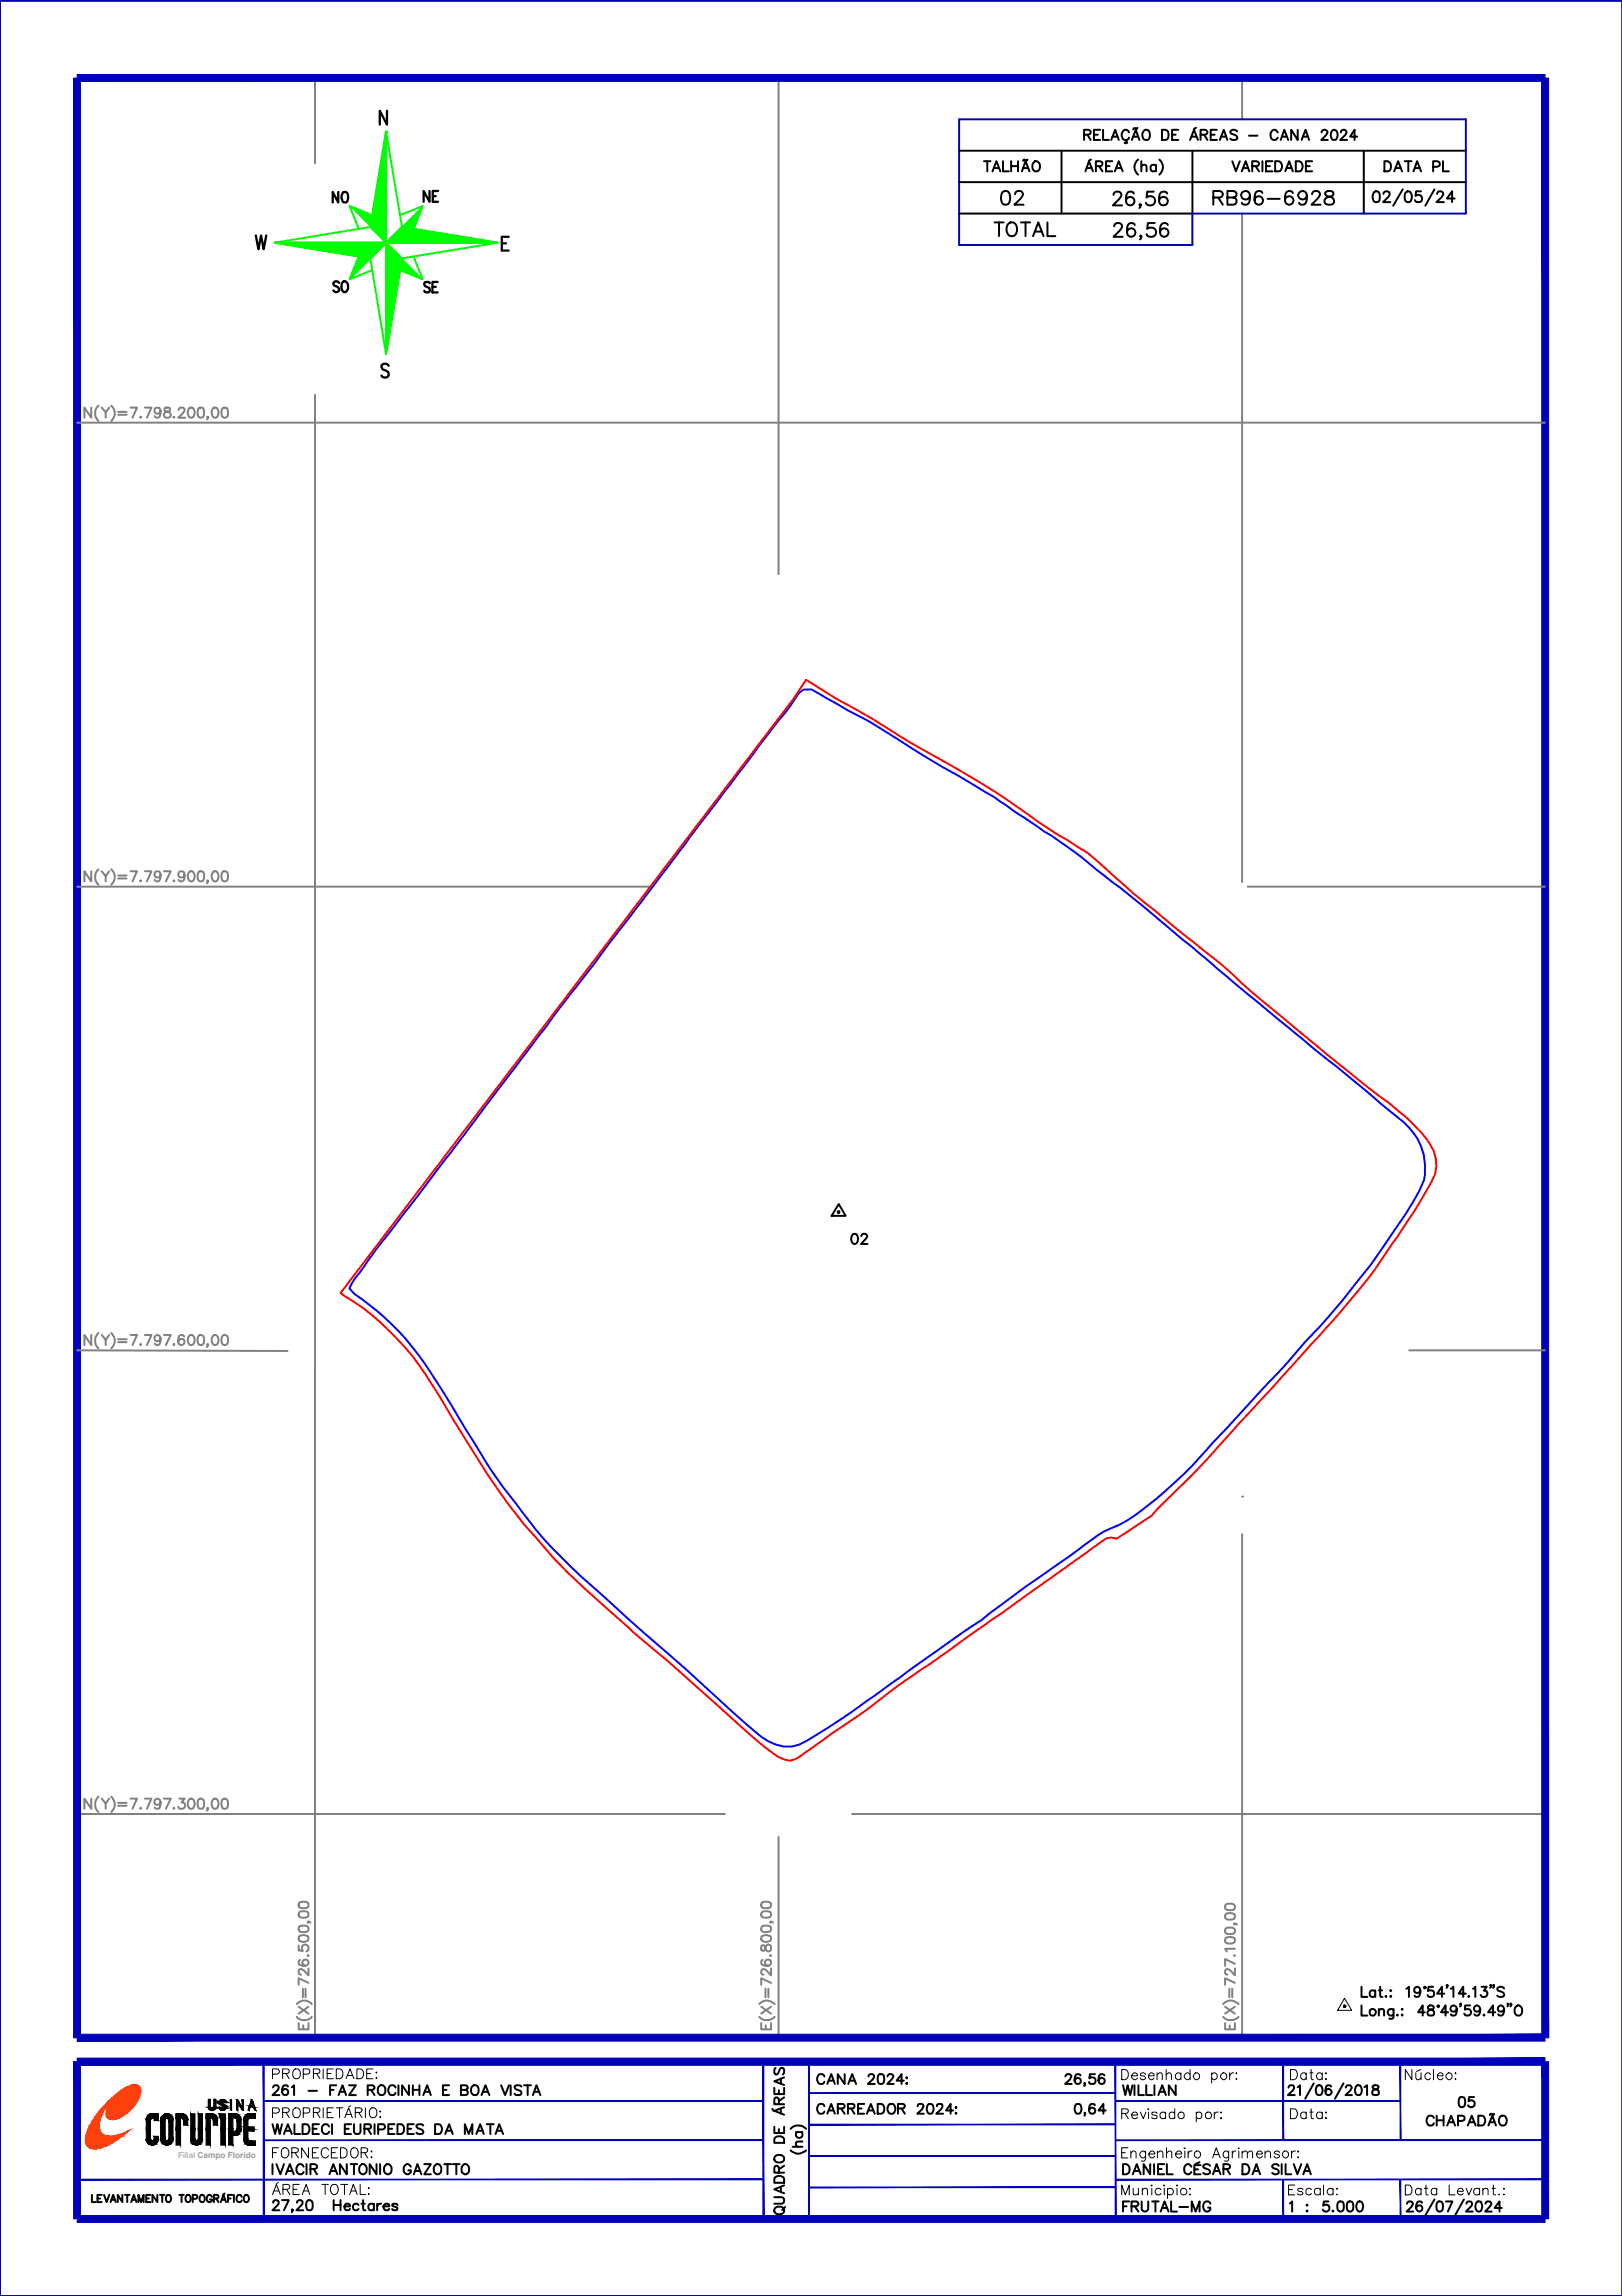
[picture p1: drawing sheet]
<svg xmlns="http://www.w3.org/2000/svg" width="210mm" height="297mm" viewBox="0 0 210 297" stroke-linecap="round" stroke-linejoin="round" font-family="sans-serif">
<defs><g id="words">
<g font-size="4.9">
<text x="128.4" y="27.9">02</text>
<text x="155.9" y="27.9">RB96-6928</text>
<text x="127.4" y="31.7">TOTAL</text>
</g>
<g font-size="4.4">
<text x="125.9" y="23.3">TALHÃO</text>
<text x="42" y="27.5">NO</text>
<text x="42" y="39.2">SO</text>
<text x="53.6" y="39.2">SE</text>
<text x="109" y="162.3">02</text>
</g>
<g font-size="4">
<text x="177.8" y="23.3">DATA PL</text>
<text x="53.6" y="27.2">NE</text>
<text x="187.7" y="273.8">05</text>
</g>
<text font-size="1.1" fill="#989898" x="23.1" y="279.2">Filial Campo Florido</text>
</g></defs>
<!-- layer: MARGEM -->
<path d="M0 .1h209.9v296.9h-209.9zM0 .1v296.9" fill="none" stroke="#0000b8" stroke-width=".25"/>
<!-- layer: MALHA -->
<g fill="none" stroke="#808080" stroke-width=".25">
<path d="M40.8 10.1v11M100.8 10.1v64.2M160.7 10.1v5.3M160.7 27.6v86.5M10 54.7h189.9M11.8 52.7v1.3l-.9-1.3v1.3M12.7 52.5a1.36 1.36 0 0 0 0 2M13.2 52.7l.5 .6 .4-.6M13.7 53.3v.7M14.4 52.5a1.28 1.28 0 0 1 0 2M15.3 53.3h1.1M15.3 53.7h1.1"/>
<path d="M16.9 52.7h.8l-.6 1.3M18.2 53.9l-.1 .1h.1M18.8 52.7h.8l-.6 1.3M20.8 53.2a.41 .41 0 0 1-.5 .3 .41 .41 0 0 1-.3-.6 .41 .41 0 0 1 .6-.1 1.01 1.01 0 0 1 0 1.2h-.3l-.3-.2M21.3 52.8a.27 .27 0 0 0 .2 .4 .58 .58 0 0 1 .6 .6 .46 .46 0 0 1-.5 .3 .46 .46 0 0 1-.4-.5 .8 .8 0 0 1 .8-.4v-.3a.54 .54 0 0 0-.7-.1zM22.5 53.9l-.1 .1h.1h.1M23.1 53l.1-.2a.49 .49 0 0 1 .6 .1 .45 .45 0 0 1-.1 .5l-.6 .6h.9M24.5 52.8a.42 .42 0 0 1 .6 .2 .66 .66 0 0 1-.4 1 .84 .84 0 0 1-.2-1.2zM25.7 52.8a.47 .47 0 0 1 .7 .2 1.22 1.22 0 0 1-.2 1 .4 .4 0 0 1-.6-.2 1.3 1.3 0 0 1 .1-1zM26.9 54h-.1h.1l-.1 .3M27.6 52.8a.42 .42 0 0 1 .6 .2 .66 .66 0 0 1-.4 1 .84 .84 0 0 1-.2-1.2zM28.8 52.8a.47 .47 0 0 1 .7 .2 1.22 1.22 0 0 1-.2 1 .4 .4 0 0 1-.6-.2 1.3 1.3 0 0 1 .1-1z"/>
<path d="M40.8 51.1v212.5v-86.5M10 114.7h74.2M11.8 112.7v1.3l-.9-1.3v1.3M12.7 112.5a1.37 1.37 0 0 0 0 2M13.2 112.7l.5 .7 .4-.7M13.7 113.4v.6M14.4 112.5a1.29 1.29 0 0 1 0 2M15.3 113.3h1.1M15.3 113.7h1.1M16.9 112.7h.8l-.6 1.3M18.2 113.9h-.1l.1 .1v-.1M18.8 112.7h.8l-.6 1.3"/>
<path d="M20.8 113.1a.4 .4 0 0 1-.5 .4 .4 .4 0 0 1-.2-.6 .4 .4 0 0 1 .6 0 .71 .71 0 0 1-.4 1.1l-.3-.2M21.2 112.7h.9l-.6 1.3M22.5 113.9h-.1l.1 .1 .1-.1M23.9 113.1a.41 .41 0 0 1-.6 .3 .41 .41 0 0 1-.1-.6 .41 .41 0 0 1 .6 .1 1.31 1.31 0 0 1-.1 1l-.3 .1-.3-.2M24.5 112.8a.42 .42 0 0 1 .6 .2 .66 .66 0 0 1-.4 1 .82 .82 0 0 1-.2-1.2zM25.7 112.8a.47 .47 0 0 1 .7 .2 1.17 1.17 0 0 1-.2 .9 .4 .4 0 0 1-.6-.1 1.3 1.3 0 0 1 .1-1zM26.9 113.9l-.1 .1v-.1h.1l-.1 .4M27.6 112.8a.42 .42 0 0 1 .6 .2 .66 .66 0 0 1-.4 1 .82 .82 0 0 1-.2-1.2zM28.8 112.8a.47 .47 0 0 1 .7 .2 1.17 1.17 0 0 1-.2 .9 .4 .4 0 0 1-.6-.1 1.3 1.3 0 0 1 .1-1zM161.5 114.7h38.4M10 174.7l27.2 .1M11.8 172.7v1.3l-.9-1.3v1.3"/>
<path d="M12.7 172.5a1.37 1.37 0 0 0 0 1.9M13.2 172.7l.5 .6 .4-.6M13.7 173.3v.7M14.4 172.5a1.29 1.29 0 0 1 0 1.9M15.3 173.3h1.1M15.3 173.6h1.1M16.9 172.7h.8l-.6 1.3M18.2 173.9h-.1l.1 .1v-.1M18.8 172.7h.8l-.6 1.3M20.8 173.1a.4 .4 0 0 1-.5 .5 .4 .4 0 0 1-.3-.7 .4 .4 0 0 1 .7 0 .69 .69 0 0 1-.4 1.1l-.3-.2M21.2 172.7h.9l-.6 1.3M22.5 173.9h-.1l.1 .1 .1-.1"/>
<path d="M23.8 172.9l-.1-.1a.41 .41 0 0 0-.6 .2 .77 .77 0 0 0 .4 1 .41 .41 0 0 0 .4-.4 .41 .41 0 0 0-.4-.4 .41 .41 0 0 0-.4 .4M24.5 172.8a.37 .37 0 0 1 .6 .2 .66 .66 0 0 1-.4 1 .79 .79 0 0 1-.2-1.2zM25.7 172.8a.41 .41 0 0 1 .7 .2 1.17 1.17 0 0 1-.2 .9 .4 .4 0 0 1-.6-.1 1.17 1.17 0 0 1 .1-1zM26.9 173.9l-.1 .1v-.1h.1l-.1 .4M27.6 172.8a.37 .37 0 0 1 .6 .2 .66 .66 0 0 1-.4 1 .79 .79 0 0 1-.2-1.2zM28.8 172.8a.41 .41 0 0 1 .7 .2 1.17 1.17 0 0 1-.2 .9 .4 .4 0 0 1-.6-.1 1.17 1.17 0 0 1 .1-1zM182.4 174.7h17.5M160.7 193.6h.1M160.7 198.5v65.1M10 234.7h83.8M11.8 232.7v1.3l-.9-1.3v1.3M12.7 232.4a1.37 1.37 0 0 0 0 2"/>
<path d="M13.2 232.7l.5 .6 .4-.6M13.7 233.3v.7M14.4 232.4a1.29 1.29 0 0 1 0 2M15.3 233.2h1.1M15.3 233.6h1.1M16.9 232.7h.8l-.6 1.3M18.2 233.9l-.1 .1h.1M18.8 232.7h.8l-.6 1.3M20.8 233.2a.4 .4 0 0 1-.5 .3 .4 .4 0 0 1-.2-.6 .4 .4 0 0 1 .6 0 1.16 1.16 0 0 1-.1 1.1 .46 .46 0 0 1-.6-.2M21.2 232.7h.9l-.6 1.3M22.5 233.9l-.1 .1h.2M23.2 232.7h.7l-.4 .5a.43 .43 0 0 1 .5 .5 .43 .43 0 0 1-.6 .3h-.2l-.1-.2"/>
<path d="M24.5 232.8a.37 .37 0 0 1 .6 .1 .96 .96 0 0 1-.1 1.1 .42 .42 0 0 1-.6-.2 .88 .88 0 0 1 .1-1zM25.7 232.8a.41 .41 0 0 1 .7 .1 1.3 1.3 0 0 1-.2 1.1 .45 .45 0 0 1-.6-.2 1.17 1.17 0 0 1 .1-1zM26.9 234h-.1v-.1l.1 .1-.1 .3M27.6 232.8a.37 .37 0 0 1 .6 .1 .96 .96 0 0 1-.1 1.1 .42 .42 0 0 1-.6-.2 .88 .88 0 0 1 .1-1zM28.8 232.8a.41 .41 0 0 1 .7 .1 1.3 1.3 0 0 1-.2 1.1 .45 .45 0 0 1-.6-.2 1.17 1.17 0 0 1 .1-1zM100.8 237.6v26M110.3 234.7h89.6M38.4 259.3a1.24 1.24 0 0 1 1.9 0M38.7 251.7v.6l.5 .1a.46 .46 0 0 1 0-.7 .46 .46 0 0 1 .7 .1 .46 .46 0 0 1-.2 .7M38.7 259.6l1.2 .9M38.7 250.5a1.1 1.1 0 0 1 1.2 0 .45 .45 0 0 1-.2 .6 .62 .62 0 0 1-.7 .2 .62 .62 0 0 1-.3-.6zM38.7 249.3a1.1 1.1 0 0 1 1.2 0 .45 .45 0 0 1-.2 .6 1.22 1.22 0 0 1-1-.1z"/>
<path d="M38.7 247.4a1.1 1.1 0 0 1 1.2 0 .45 .45 0 0 1-.2 .7 1.22 1.22 0 0 1-1-.2zM38.7 246.2a1.1 1.1 0 0 1 1.2 0 .47 .47 0 0 1-.2 .6 1.22 1.22 0 0 1-1-.1zM38.8 253.6a.39 .39 0 0 0 .1 .6 .72 .72 0 0 0 1-.3 .4 .4 0 0 0-.4-.4 .4 .4 0 0 0-.4 .4 .4 .4 0 0 0 .4 .4M39.2 257.3v1.1M39.5 257.3v1.1M39.9 252.9v.1h-.1M39.9 248.6v.1h-.1l.2-.1 .2 .1M39.9 256.5l-1.2-.6v.9M39.9 254.7v.9l-.6-.7a.52 .52 0 0 0-.6-.1v.5v.1l.2 .1M39.9 259.6l-1.2 .9M98.3 259.3a1.28 1.28 0 0 1 1.9 0M98.5 259.6l1.3 .9"/>
<path d="M98.6 251.7a.54 .54 0 0 0 .1 .7l.2-.1 .1-.1a.58 .58 0 0 1 .5-.6 .47 .47 0 0 1 .3 .5 .47 .47 0 0 1-.4 .4 .8 .8 0 0 1-.5-.8zM98.6 250.5a1.1 1.1 0 0 1 1.1 0 .45 .45 0 0 1-.2 .6 .62 .62 0 0 1-.6 .2 .62 .62 0 0 1-.4-.6zM98.6 249.3a1.1 1.1 0 0 1 1.1 0 .45 .45 0 0 1-.2 .6 1.22 1.22 0 0 1-.9-.1zM98.6 247.4a1.1 1.1 0 0 1 1.1 0 .45 .45 0 0 1-.2 .7 1.22 1.22 0 0 1-.9-.2zM98.6 246.2a1.1 1.1 0 0 1 1.1 0 .47 .47 0 0 1-.2 .6 1.22 1.22 0 0 1-.9-.1zM98.7 253.6a.39 .39 0 0 0 0 .6 .72 .72 0 0 0 1.1-.3 .4 .4 0 0 0-.4-.4 .4 .4 0 0 0-.4 .4 .4 .4 0 0 0 .4 .4M99.1 257.3v1.1M99.4 257.3v1.1M99.7 252.9l.1 .1h-.1M99.7 248.6l.1 .1h-.1l.2-.1 .1 .1M99.8 256.5l-1.3-.6v.9M99.8 254.7v.9l-.6-.7-.5-.2-.1 .2-.1 .4 .3 .2"/>
<path d="M99.8 259.6l-1.3 .9M158.3 259.3a1.28 1.28 0 0 1 2 0M158.5 259.6l1.3 .9M158.6 250.8a1.1 1.1 0 0 1 1.2 0 .45 .45 0 0 1-.2 .6 1.22 1.22 0 0 1-1-.1zM158.6 249.5a1.1 1.1 0 0 1 1.2 0 .47 .47 0 0 1-.2 .7 1.22 1.22 0 0 1-1-.2zM158.6 247.7a1.1 1.1 0 0 1 1.2 0 .47 .47 0 0 1-.2 .6 1.22 1.22 0 0 1-1-.1zM158.6 246.5a1.1 1.1 0 0 1 1.2 0 .47 .47 0 0 1-.2 .6 1.22 1.22 0 0 1-1-.1zM159.1 257.3v1.1M159.5 257.3v1.1M159.8 252.9v.1h-.1M159.8 248.9v.1l-.1-.1h.1l.3 .1M159.8 256.5l-1.3-.6v.9"/>
<path d="M159.8 254.7v.9l-.6-.7-.5-.2-.1 .2-.1 .4 .3 .2M159.8 254.1l-1.3-.7v.9M159.8 252.1h-1.3l.2 .4M159.8 259.6l-1.3 .9M38.4 260.9a1.32 1.32 0 0 0 1.9 0M38.7 261.7v.8h1.2v-.8M39.2 262v.5M98.3 260.9a1.36 1.36 0 0 0 1.9 0M98.5 261.7v.8h1.3v-.8M99.1 262v.5M158.3 260.9a1.36 1.36 0 0 0 2 0M158.5 261.7v.8h1.3v-.8"/>
<path d="M159.1 262v.5"/>
</g>
<!-- layer: MARGEM -->
<g fill="#0000b8" stroke="#0000b8" stroke-width=".13">
<path d="M98.7 266.7l.1 20.1v-20.1zM98.7 266.7l.1 20.1h-.1z"/>
<path d="M10 281.9v.1l88.8-.1zM10 282l88.8-.1v.1z"/>
<path d="M144.4 281.9v.1l55.5-.1zM144.4 282l55.5-.1v.1z"/>
<path d="M34.1 276.8v.1l64.7-.1zM34.1 276.9l64.7-.1v.1z"/>
<path d="M144.4 276.8v.1l55.6-.1zM144.4 276.9l55.6-.1v.1z"/>
<path d="M34.1 271.8v.1l64.7-.1zM34.1 271.9l64.7-.1v.1z"/>
<path d="M34.1 266.7l.1 20.3v-20.3zM34.1 266.7l.1 20.3h-.1z"/>
<path d="M104.6 266.7l.1 20.1v-20.1zM104.6 266.7l.1 20.1h-.1z"/>
<path d="M144.3 266.7l.1 20.1v-20.1zM144.3 266.7l.1 20.1h-.1z"/>
<path d="M166 282l.1 5v-5zM166 282l.1 5h-.1z"/>
<path d="M181.2 282l.1 5v-5zM181.2 282l.1 5h-.1z"/>
<path d="M144.4 271.8v.1l36.8-.1zM144.4 271.9l36.8-.1v.1z"/>
<path d="M181.2 266.7v10.2h.1zM181.2 266.7h.1v10.2z"/>
<path d="M166 266.7v10.2h.1zM166 266.7h.1v10.2z"/>
<path d="M104.7 270.7v.1l39.7-.1zM104.7 270.8l39.7-.1v.1z"/>
<path d="M104.7 274.8v.1l39.7-.1zM104.7 274.9l39.7-.1v.1z"/>
<path d="M104.7 278.9v.1l39.7-.1zM104.7 279l39.7-.1v.1z"/>
<path d="M104.7 282.9v.1l39.7-.1zM104.7 283l39.7-.1v.1z"/>
<path d="M199.5 266.7l.9 20.3v-20.3zM199.5 266.7l.9 20.3h-.9z"/>
<path d="M10 287.5h189.9v-.9zM10 286.6h189.9l-189.9 .9z"/>
<path d="M9.5 266.7v20.3h.9zM9.5 266.7h.9v20.3z"/>
<path d="M10 266.3v.9l189.9-.9zM10 267.2l189.9-.9v.9z"/>
<path d="M34.1 266.7l.1 20.2v-20.2zM34.1 266.7l.1 20.2h-.1z"/>
<path d="M10 10.5h189.9v-.9zM10 9.6h189.9l-189.9 .9z"/>
<path d="M9.5 10.1l.9 253.5v-253.5zM9.5 10.1l.9 253.5h-.9z"/>
<path d="M10 263.2v.9l189.9-.9zM10 264.1l189.9-.9v.9z"/>
<path d="M199.5 10.1v253.5h.9zM199.5 10.1h.9v253.5z"/>
</g>
<g fill="none" stroke="#000" stroke-width=".25">
<path d="M27.5 272.8h-.3v-.2v-1h-.2v1a.41 .41 0 0 0 .5 .4M27.5 272.8h.2v-.2v-1h.2v1l-.2 .3-.2 .1M35.3 274.8l.3 1.3 .3-1.3 .3 1.3 .3-1.3M35.3 280v1.3M35.3 270.1a.36 .36 0 0 1 .4-.3 .36 .36 0 0 1 .4 .4l-.2 .3-.6 .5h.9M35.8 280l.5 1.3 .4-1.3M36.7 276.1l.6-1.3 .5 1.3M37 275.7h.5M37.3 269.9a.42 .42 0 0 0-.6-.1 .74 .74 0 0 0 .2 1.2 .4 .4 0 0 0 .4-.3 .4 .4 0 0 0-.4-.5 .4 .4 0 0 0-.4 .4M37.8 270l.3-.2v1.2M38.1 274.8v1.3h.8M39.2 274.8h.4a.68 .68 0 0 1 .5 .6 .68 .68 0 0 1-.5 .7h-.4z"/>
<path d="M39.7 280v1.3M39.9 270.5h1.1M40.5 275.4h.5M41.3 274.8h-.8v1.3h.8M42.6 275.1a.48 .48 0 0 0-.5-.3 .48 .48 0 0 0-.4 .5 .64 .64 0 0 0 .3 .8 .46 .46 0 0 0 .6-.3M42.7 270.4h.5M43 274.8v1.3M43.5 269.8h-.8v1.2M43.8 271l.5-1.2 .5 1.2M44 270.6h.6M44.6 275.4h.5M44.9 280v1.3l-.9-1.3v1.3"/>
<path d="M45.2 269.8h.9l-.9 1.2h.9M45.4 280h.8M45.4 274.8h-.8v1.3h.8M45.8 274.8v1.1a.46 .46 0 0 0 .5 .2 .46 .46 0 0 0 .4-.4v-.9M45.8 280v1.3M47.2 275.4h.7l.1-.2-.1-.3-.7-.1v1.3M47.6 270.4l.7-.1a.3 .3 0 0 0 0-.5h-.7v1.2M47.6 275.4l.4 .7M48 270.4l.5 .6M48.5 274.8v1.3M48.7 280v1.3l-.9-1.3v1.3M48.9 275.5h.6a.34 .34 0 0 0 .3-.3 .34 .34 0 0 0-.3-.4h-.6v1.3"/>
<path d="M49 269.9a.47 .47 0 0 1 .6-.1 .47 .47 0 0 1 .3 .4 .68 .68 0 0 1-.4 .8 .65 .65 0 0 1-.6-.3 .65 .65 0 0 1 .1-.8zM49.2 280v1.3M50.2 275.4h.6M51.1 274.8h-.9v1.3h.9M51.2 270.1a.48 .48 0 0 0-.6-.3 .48 .48 0 0 0-.4 .4v.4a.48 .48 0 0 0 .4 .4 .48 .48 0 0 0 .6-.3M51.4 274.8h.5a.68 .68 0 0 1 .4 .6 .68 .68 0 0 1-.4 .7h-.5zM51.6 269.8v1.2M52.7 275.4h.5M52.9 269.8v1.2l-.9-1.2v1.2M53.4 270.4h.9M53.4 269.8v1.2M53.6 274.8h-.9v1.3h.9"/>
<path d="M54.3 269.8v1.2M54.8 271l.5-1.2 .5 1.2M54.8 275a.53 .53 0 0 0-.9 .1 .84 .84 0 0 0 .8 .4 .31 .31 0 0 1 0 .5 .72 .72 0 0 1-.8-.1M54.9 280h.9l-.9 1.3h.9M54.9 270.6h.7M56.3 274.8h.5a.68 .68 0 0 1 .4 .6 .68 .68 0 0 1-.4 .7h-.5zM57.3 270.4h.5M57.5 280h.9M57.6 276.1l.5-1.3 .5 1.3M57.8 275.7h.6M57.9 280v1.3M58.1 269.8h-.8v1.2h.8"/>
<path d="M58.6 280h.9M59.1 280v1.3M59.6 270.4l.8-.1a.3 .3 0 0 0 0-.5h-.8v1.2h.9v-.4l-.3-.2M60.2 276.1v-1.3l.5 1.3 .4-1.3v1.3M61.1 269.9a.47 .47 0 0 1 .5-.1 .47 .47 0 0 1 .3 .4 .68 .68 0 0 1-.3 .8 .65 .65 0 0 1-.6-.3 .65 .65 0 0 1 .1-.8zM61.6 276.1l.5-1.3 .5 1.3M61.8 275.7h.6M62.3 271l.5-1.2 .5 1.2M62.5 270.6h.6M63 274.8h.9M63.5 274.8v1.3M64.1 276.1l.5-1.3 .5 1.3"/>
<path d="M64.3 275.7h.6M64.9 269.8l.5 1.2 .5-1.2M66.1 269.8v1.2M67.5 269.9a.51 .51 0 0 0-.9 .2 .84 .84 0 0 0 .8 .4 .31 .31 0 0 1 0 .5 .67 .67 0 0 1-.8-.1M67.8 269.8h.9M68.3 269.8v1.2M69 271l.4-1.2 .5 1.2M69.1 270.6h.7M99.9 272.8l.2 .3M100.2 275.2v.8h1.3v-.8M100.2 270.1v.8h1.3v-.8M100.2 279a.64 .64 0 0 1 .8-.2 .64 .64 0 0 1 .4 .7 .64 .64 0 0 1-.8 .3 .64 .64 0 0 1-.4-.8z"/>
<path d="M100.4 276.5a.71 .71 0 0 1 1.1 .3v.4h-1.3v-.4zM100.4 267.5a.48 .48 0 0 0 .1 .9l.3-.3 .1-.4 .2-.2h.2a.58 .58 0 0 1 0 .9M100.8 272.2v-.5a.36 .36 0 0 0-.4-.4l-.2 .2v.7h1.3M100.8 270.4v.5M100.8 275.4v.6M101 268.9v.7M101 272.8v.6M101.5 272.6l-1.3 .5 1.3 .5M101.5 268.8l-1.3 .5 1.3 .4M101.5 271.3l-.7 .5M102.3 278.2a1.36 1.36 0 0 0 2 0M102.3 275.4a1.36 1.36 0 0 1 2 0"/>
<path d="M102.6 277.7h1.2M103 275.8h.8M103.2 275.8a.42 .42 0 0 0-.1 .7 .42 .42 0 0 0 .6 0 .42 .42 0 0 0 0-.7M103.8 277.1h-.8v.5l.3 .1M106.7 272.5a.48 .48 0 0 0-.6-.3 .48 .48 0 0 0-.4 .5v.3a.48 .48 0 0 0 .4 .5 .48 .48 0 0 0 .6-.3M107.1 273.5l.5-1.3 .4 1.3M107.2 273h.7M108.4 272.8h.6a.36 .36 0 0 0 .3-.4l-.1-.2h-.8v1.3M108.8 272.8l.5 .7M109.7 272.8h.6a.3 .3 0 0 0 .3-.3 .3 .3 0 0 0-.3-.3h-.6v1.3M110.2 272.8l.4 .7M111 272.8h.5"/>
<path d="M111.8 272.2h-.8v1.3h.8M112.2 273.5l.5-1.3 .5 1.3M112.4 273h.6M113.6 272.2h.4a.68 .68 0 0 1 .4 .6 .68 .68 0 0 1-.4 .7h-.4zM115 272.4a.5 .5 0 0 1 .5-.2 .5 .5 0 0 1 .4 .5v.3a.51 .51 0 0 1-.5 .5 .51 .51 0 0 1-.5-.5v-.3zM116.2 272.8l.8-.1a.3 .3 0 0 0 .1-.3 .3 .3 0 0 0-.3-.2h-.6v1.3M116.7 272.8l.4 .7M118.7 272.5l.1-.2 .2-.1 .4 .1a.42 .42 0 0 1-.1 .6l-.6 .6h.8M120.1 272.2a.45 .45 0 0 1 .6 .2 .96 .96 0 0 1-.1 1 .42 .42 0 0 1-.6-.2 .9 .9 0 0 1 .1-1zM121.2 272.5l.1-.2 .5-.1a.28 .28 0 0 1 .2 .2 .28 .28 0 0 1-.1 .3l-.7 .8h.8M123.4 273h-1l.6-.8v1.3M123.7 272.7h.1h-.1z"/>
<path d="M123.7 273.3l.1 .1-.1 .1zM139.3 272.2a.45 .45 0 0 1 .6 .2 .96 .96 0 0 1-.2 1 .42 .42 0 0 1-.6-.2 .9 .9 0 0 1 .2-1zM140.4 273.4h-.1l.1-.1v.2l-.1 .2M141.7 272.4a.39 .39 0 0 0-.7 0 .72 .72 0 0 0 .3 1.1 .4 .4 0 0 0 .4-.4 .4 .4 0 0 0-.3-.4 .4 .4 0 0 0-.5 .3M143.1 273h-.9l.6-.8v1.3M145.3 280h.5a.71 .71 0 0 1 .4 .6 .71 .71 0 0 1-.4 .7h-.5zM145.3 269.8l.3 1.2 .3-1.2 .4 1.2 .3-1.2M146.8 269.8v1.2M147.3 269.8v1.2h.7M148.3 269.8v1.2h.8M148.8 280v1.3l-.8-1.3v1.3M149.4 280v1.3"/>
<path d="M149.4 269.8v1.2M149.9 271l.5-1.2 .5 1.2M150.1 270.6h.6M150.7 280h-.8v1.3h.8M151 280v1.3h.8M152.1 269.8v1.2l-.8-1.2v1.2M155.2 279.7l-.5 .3M160.8 280h.4a.71 .71 0 0 1 .5 .6 .71 .71 0 0 1-.5 .7h-.4zM165.9 280v1.3M166.4 280v1.3h.7M166.8 270.1v-.2a.43 .43 0 0 1 .6 0 .45 .45 0 0 1-.1 .6l-.6 .5h.9M167.4 280l.5 1.3 .5-1.3"/>
<path d="M167.9 270l.3-.2v1.2M170 269.5l-1.1 2M170.5 269.8a.42 .42 0 0 1 .6 .2 .62 .62 0 0 1 .1 .7 .62 .62 0 0 1-.6 .3h-.1a.92 .92 0 0 1 0-1.2zM172.3 269.9a.42 .42 0 0 0-.6-.1 1.1 1.1 0 0 0 0 1.2 .41 .41 0 0 0 .6-.2 .41 .41 0 0 0-.2-.5 .41 .41 0 0 0-.6 .3M173.9 269.5l-1.1 2M174.2 270.1l.1-.3h.4h.1l.1 .4-.1 .3-.7 .5h.9M175.6 269.8a.42 .42 0 0 1 .5 .2 .62 .62 0 0 1 .2 .7 .62 .62 0 0 1-.6 .3h-.1a.92 .92 0 0 1 0-1.2zM176.6 270l.3-.2v1.2M177.7 269.8l-.1 .3 .2 .1a.52 .52 0 0 1 .6 .6v.2h-.3h-.4a.38 .38 0 0 1-.1-.4 .38 .38 0 0 1 .4-.3l.3-.1 .1-.3a.54 .54 0 0 0-.7-.1zM185.5 274a.48 .48 0 0 0-.5-.3 .48 .48 0 0 0-.4 .5v.3a.48 .48 0 0 0 .4 .5 .48 .48 0 0 0 .5-.3M185.9 273.7v1.3M185.9 274.3h.9"/>
<path d="M192.6 275l.5-1.3 .5 1.3M192.8 274.6h.6M192.9 273.5h.2M193 273.5l.1 .1M193.2 273.6h.1M193.3 273.5v.1M194.1 273.9a.5 .5 0 0 1 .5-.2 .5 .5 0 0 1 .4 .5v.3a.51 .51 0 0 1-.5 .5 .51 .51 0 0 1-.5-.5v-.3zM11.9 284v.9h.5M12.6 284.4h.4M13.2 284h-.6v.9h.6M13.5 284l.3 .9 .3-.9M14.3 284.9l.3-.9 .4 .9"/>
<path d="M14.4 284.6h.5M15.8 284v.9l-.6-.9v.9M16.2 284h.6M16.5 284v.9M17 284.9l.3-.9 .4 .9M17.1 284.6h.4M17.9 284.9v-.9l.3 .9 .4-.9v.9M18.9 284.4h.4M19.5 284h-.6v.9h.6M20.4 284v.9l-.7-.9v.9M20.7 284h.6M21 284v.9"/>
<path d="M21.6 284a.46 .46 0 0 1 .5 .2 .46 .46 0 0 1 0 .6h-.1a.46 .46 0 0 1-.6-.2 .46 .46 0 0 1 .2-.6zM23.2 284h.6M23.5 284v.9M24.2 284a.46 .46 0 0 1 .5 .2 .46 .46 0 0 1-.1 .6h-.1a.46 .46 0 0 1-.5-.2 .46 .46 0 0 1 .2-.6zM24.9 284.5h.4l.2-.2a.25 .25 0 0 0-.2-.3h-.4v.9M26 284a.46 .46 0 0 1 .5 .2 .46 .46 0 0 1-.1 .6h-.1a.46 .46 0 0 1-.5-.2 .46 .46 0 0 1 .2-.6zM27.4 284.2a.34 .34 0 0 0-.4-.2 .34 .34 0 0 0-.2 .3 .38 .38 0 0 0 .1 .5 .38 .38 0 0 0 .5-.1v-.1h-.2M27.7 284.4h.5l.1-.1-.1-.3h-.5v.9M28 284.4l.3 .5M28.6 284.9l.3-.9 .4 .9M28.7 284.6h.4M29.1 283.8l-.2 .1"/>
<path d="M29.5 284.4h.3M30.1 284h-.6v.9M30.3 284v.9M31.3 284.2a.35 .35 0 0 0-.4-.2 .35 .35 0 0 0-.3 .3 .38 .38 0 0 0 .2 .5 .38 .38 0 0 0 .5-.1M31.7 284a.46 .46 0 0 1 .5 .2 .46 .46 0 0 1-.1 .6h-.1a.46 .46 0 0 1-.5-.2 .46 .46 0 0 1 .2-.6zM35.3 285a.37 .37 0 0 1 .6-.3 .37 .37 0 0 1 0 .6l-.6 .6h.9M36.5 284.6h.9l-.7 1.3M37 281.3l.5-1.3 .5 1.3M37.2 280.9h.6M37.9 285.9h-.1v-.1a.22 .22 0 0 1 0 .4M38.4 285v-.1a.44 .44 0 0 1 .5-.3l.2 .2a.45 .45 0 0 1-.1 .5l-.6 .6h.8M39.3 280.3a.43 .43 0 0 0-.7-.2 .68 .68 0 0 0-.2 .7 .68 .68 0 0 0 .6 .5l.3-.3"/>
<path d="M39.8 284.7a.41 .41 0 0 1 .6 .2 1.3 1.3 0 0 1-.1 1 .45 .45 0 0 1-.6-.2 1.22 1.22 0 0 1 .1-1zM40.2 280.6h.5l.3-.1v-.4l-.3-.1h-.5v1.3M40.6 280.6l.4 .7M42.6 281.3l.5-1.3 .5 1.3M42.8 280.9h.6M43.2 284.6v1.3M43.2 285.3h.9M44.1 284.6v1.3M44.6 285.4h.7a.37 .37 0 0 0-.4-.3 .37 .37 0 0 0-.3 .5 .39 .39 0 0 0 .3 .3 .39 .39 0 0 0 .4-.1M46.4 285.3a.41 .41 0 0 0-.6-.1 .41 .41 0 0 0 0 .6 .41 .41 0 0 0 .6 0M46.6 280.2l.3-.2a.67 .67 0 0 1 .6 .5 .67 .67 0 0 1-.3 .7l-.1 .1a.65 .65 0 0 1-.6-.4 .65 .65 0 0 1 .1-.7zM46.8 285.1h.4"/>
<path d="M47 284.6v1.3h.3M48.4 285.3a.41 .41 0 0 0-.6-.1 .41 .41 0 0 0 0 .6 .41 .41 0 0 0 .6 0M48.4 285.1v.8M48.8 285.1v.8M49.3 285.1a.42 .42 0 0 0-.5 .3M49.6 285.4h.8a.4 .4 0 0 0-.6-.3 .4 .4 0 0 0-.1 .7 .41 .41 0 0 0 .7 0M49.8 280.2l.3-.2a.67 .67 0 0 1 .6 .5 .67 .67 0 0 1-.3 .7l-.1 .1a.65 .65 0 0 1-.6-.4 .65 .65 0 0 1 .1-.7zM51.4 285.3a.41 .41 0 0 0-.6 0v.1l.6 .2v.2a.41 .41 0 0 1-.6 0M53.2 280.3a.48 .48 0 0 0-.6-.3 .48 .48 0 0 0-.4 .5 .53 .53 0 0 0 .3 .7 .53 .53 0 0 0 .7-.2v-.2h-.4M53.6 281.3l.4-1.3 .5 1.3M53.7 280.9h.7M56.3 280.2l.2-.2a.69 .69 0 0 1 .6 .5 .69 .69 0 0 1-.2 .7 .56 .56 0 0 1-.6-.1 .56 .56 0 0 1-.2-.6z"/>
<path d="M59.9 280.2a.46 .46 0 0 1 .5-.2 .46 .46 0 0 1 .3 .5 .53 .53 0 0 1-.2 .7 .53 .53 0 0 1-.7-.2 .86 .86 0 0 1 .1-.8zM100.2 284.3h.9a.42 .42 0 0 1 .4 .4 .42 .42 0 0 1-.4 .4h-.9M100.2 285.7a.64 .64 0 0 1 .8-.2 .64 .64 0 0 1 .4 .7 .64 .64 0 0 1-.8 .3 .64 .64 0 0 1-.4-.8zM100.4 281.6a.71 .71 0 0 1 1.1 .3v.5h-1.3v-.5zM100.8 281.1v-.6a.36 .36 0 0 0-.4-.3l-.2 .1v.8h1.3M101 282.9v.6M101.5 282.7l-1.3 .5 1.3 .5M101.5 280.2l-.7 .5M101.6 285.5l-.4 .4M145.3 285.4h.5M146.1 284.8h-.8v1.3M146.4 285.4h.6l.2-.1a.31 .31 0 0 0 0-.5h-.8v1.3"/>
<path d="M146.6 281.3l.5-1.3 .5 1.3M146.8 280.9h.6M146.9 285.4l.4 .7M147.7 284.8v.9a.43 .43 0 0 0 .5 .4 .43 .43 0 0 0 .4-.4v-.9M149.1 284.8h.8M149.5 284.8v1.3M149.9 280.6h.4M150.2 286.1l.5-1.3 .5 1.3M150.4 285.7h.6M151.6 284.8v1.3h.7M152.6 285.5h1.2M154.2 280.3a.47 .47 0 0 0-.7-.2 .68 .68 0 0 0-.2 .7 .68 .68 0 0 0 .6 .5l.3-.3"/>
<path d="M154.2 286.1v-1.3l.5 1.3 .5-1.3v1.3M154.6 280.7h.4M155.4 280.1h-.8v1.2h.8M156.6 280.2a.49 .49 0 0 0-.5-.2 .49 .49 0 0 0-.4 .3l.3 .2a.73 .73 0 0 1 .6 .4v.2a.62 .62 0 0 1-.9 0M156.6 285.1a.48 .48 0 0 0-.5-.3 .48 .48 0 0 0-.4 .5l.1 .5a.43 .43 0 0 0 .7 .2l.1-.1v-.3h-.3M157 281.3l.4-1.3 .5 1.3M157.1 280.9h.7M158.3 280.6h.6l.2-.1v-.4l-.2-.1h-.6v1.3M158.7 280.6l.5 .7M162.1 281.3l.5-1.3 .5 1.3M162.3 280.9h.6M165.5 280.2a.46 .46 0 0 0-.5-.2 .46 .46 0 0 0-.4 .3l.2 .2 .6 .2 .1 .4a.58 .58 0 0 1-.9 0"/>
<path d="M166.9 285.1l.3-.3v1.3M168.7 281.3l.5-1.3 .4 1.3M168.8 280.9h.7M169.1 285.3l.1-.1v.1zM169.1 286h.1v.1zM171.9 284.8h-.6l-.1 .6a.46 .46 0 0 1 .7-.1 .46 .46 0 0 1 0 .7 .46 .46 0 0 1-.7-.1M172.5 286h-.1l.1 .1 .1-.1M173.2 284.8a.47 .47 0 0 1 .7 .3 1.22 1.22 0 0 1-.2 .9 .41 .41 0 0 1-.6-.1 1.3 1.3 0 0 1 .1-1.1zM174.5 284.8a.45 .45 0 0 1 .6 .3 1.22 1.22 0 0 1-.1 .9 .41 .41 0 0 1-.7-.1 1.3 1.3 0 0 1 .2-1.1zM175.7 284.8a.42 .42 0 0 1 .6 .3 .66 .66 0 0 1-.4 1 .84 .84 0 0 1-.2-1.3zM182.1 285.1l.1-.3h.5a.4 .4 0 0 1 0 .7l-.7 .6h.9M184 285a.42 .42 0 0 0-.5-.2 .77 .77 0 0 0 .2 1.3 .41 .41 0 0 0 .4-.4 .41 .41 0 0 0-.4-.4 .41 .41 0 0 0-.4 .4"/>
<path d="M185.6 284.6l-1.1 1.9M186.1 284.8a.47 .47 0 0 1 .6 .3 1.22 1.22 0 0 1-.1 .9 .4 .4 0 0 1-.7-.1 1.3 1.3 0 0 1 .2-1.1zM187.1 284.8h.9l-.6 1.3M189.4 284.6l-1.1 1.9M189.8 285.1a.37 .37 0 0 1 .6-.2 .37 .37 0 0 1-.1 .6l-.6 .6h.9M191.1 284.8a.42 .42 0 0 1 .6 .3 .66 .66 0 0 1-.4 1 .84 .84 0 0 1-.2-1.3zM192.2 285.1l.2-.3h.5a.38 .38 0 0 1-.1 .7l-.6 .6h.8M194.4 285.7h-1l.7-.9v1.3"/>
</g>
<!-- layer: TEXTO -->
<g fill="none" stroke="#000" stroke-width=".25">
<path d="M144.1 25.2l.2-.3 .5-.1a.43 .43 0 0 1 .2 .7l-1 1.1h1.2M146.7 25a.52 .52 0 0 0-.7-.1 1.37 1.37 0 0 0 0 1.6 .55 .55 0 0 0 .8-.3 .55 .55 0 0 0-.4-.7 .55 .55 0 0 0-.7 .5M147.6 26.5l-.1 .1-.1-.1 .1-.1a.33 .33 0 0 1-.1 .5M149.3 24.8h-.8l-.1 .8a.63 .63 0 0 1 .9-.1 .63 .63 0 0 1-.1 1 .63 .63 0 0 1-.9-.3M151 25a.54 .54 0 0 0-.5-.2 .54 .54 0 0 0-.4 .3 1.28 1.28 0 0 0 .1 1.4 .57 .57 0 0 0 .9-.3 .57 .57 0 0 0-.4-.7 .57 .57 0 0 0-.7 .5M177.8 24.8a.43 .43 0 0 1 .7 .2 1.43 1.43 0 0 1-.1 1.1 .51 .51 0 0 1-.7-.2 1.02 1.02 0 0 1 .1-1.1zM179 25.1l.1-.2a.47 .47 0 0 1 .7 0 .51 .51 0 0 1-.2 .6l-.6 .6h.9M181.5 24.5l-1.2 2.1M182 24.8h.3a.88 .88 0 0 1 .2 1.3 .51 .51 0 0 1-.7-.2 1.18 1.18 0 0 1 .2-1.1zM183.9 24.8h-.6l-.1 .5a.49 .49 0 0 1 .7 .1 .49 .49 0 0 1-.1 .7 .49 .49 0 0 1-.7-.2M185.6 24.5l-1.2 2.1M186 25.1l.2-.3h.3l.2 .1a.44 .44 0 0 1-.1 .6l-.7 .6h1"/>
<path d="M188.3 25.7h-1.1l.7-.9v1.3M108.5 155.8l.9 1.5h-1.8zM176.2 257v1.3h.8M176.2 259.4v1.4h.8M178 257.7a.41 .41 0 0 0-.6-.1 .41 .41 0 0 0 0 .6 .41 .41 0 0 0 .6 0M178 257.5v.8M178.4 257.5h.5M178.4 259.9v.9M178.6 257v1.3h.3M179.4 258.2l-.1 .1h.1M180 257.5v.1zM180 258.2v.1z"/>
<path d="M180.3 259.9v1a.34 .34 0 0 1-.2 .3 .34 .34 0 0 1-.3-.1M181.4 260h.1zM182 257.3l.3-.3v1.3M183.8 257.5a.4 .4 0 0 1-.5 .4 .4 .4 0 0 1-.2-.6 .4 .4 0 0 1 .6-.1 1.02 1.02 0 0 1-.1 1.1 .42 .42 0 0 1-.6-.1M184.9 259.5l-.1 .3 .2 .2a.46 .46 0 0 1 .5 .2 .46 .46 0 0 1 0 .5 .52 .52 0 0 1-.8-.2 .6 .6 0 0 1 .8-.6v-.2a.44 .44 0 0 0-.6-.2zM185.5 257h-.6l-.1 .6a.48 .48 0 0 1 .7 0 .48 .48 0 0 1-.1 .7h-.2a.34 .34 0 0 1-.5-.2M186.9 257.9h-.9l.6-.9v1.3M187.3 256.9h-.1l.1-.1v.1l-.1 .3M187.7 257.3l.4-.3v1.3M188.5 259.9a.41 .41 0 0 1-.6 .3 .41 .41 0 0 1-.1-.6 .41 .41 0 0 1 .7 .1 1.37 1.37 0 0 1-.2 1 .46 .46 0 0 1-.6-.1M189.1 259.3h-.2l.1-.1 .1 .1-.2 .3M189.7 257.9h-.9l.6-.9v1.3"/>
<path d="M190.1 258.2l-.1 .1h.1M190.2 259.4h-.6v.6a.47 .47 0 0 1 .7 0 .47 .47 0 0 1-.1 .7 .47 .47 0 0 1-.7-.2M190.6 257.3l.3-.3v1.3M191.6 259.9a.4 .4 0 0 1-.6 .4 .4 .4 0 0 1-.2-.6 .4 .4 0 0 1 .7 0 1.02 1.02 0 0 1-.2 1 .42 .42 0 0 1-.5-.1M191.7 257h.7l-.4 .5a.43 .43 0 0 1 .5 .5 .43 .43 0 0 1-.6 .3h-.2l-.1-.2M193 256.9h-.2l.1-.1 .1 .1-.2 .3M193.3 256.9h-.1l.1-.1v.1l-.1 .3M194.6 257.2a.49 .49 0 0 0-.4-.2 .49 .49 0 0 0-.4 .4l.2 .2a.73 .73 0 0 1 .6 .4v.2a.64 .64 0 0 1-.8 0M194.6 259.9a.4 .4 0 0 1-.5 .4 .4 .4 0 0 1-.2-.6 .4 .4 0 0 1 .7 0 1.02 1.02 0 0 1-.2 1 .42 .42 0 0 1-.5-.1M195.2 259.3h-.1v-.1l.1 .2-.1 .2M195.6 259.3h-.1v-.1l.1 .2-.1 .2M196.1 259.7l.3-.3a.69 .69 0 0 1 .6 .6 .69 .69 0 0 1-.3 .7 .61 .61 0 0 1-.7-.2 .61 .61 0 0 1 0-.7z"/>
<path d="M106.7 268.6a.48 .48 0 0 0-.6-.3 .48 .48 0 0 0-.4 .5v.3a.48 .48 0 0 0 .4 .5 .48 .48 0 0 0 .6-.3M107.1 269.6l.5-1.3 .4 1.3M107.2 269.2h.7M109.3 268.3v1.3l-.9-1.3v1.3M109.8 269.6l.5-1.3 .5 1.3M110 269.2h.6M112.4 268.6v-.1l.2-.2h.3l.2 .2-.2 .5-.6 .6h.9M113.7 268.4a.51 .51 0 0 1 .7 .1 1.3 1.3 0 0 1-.1 1.1 .45 .45 0 0 1-.7-.2 1.22 1.22 0 0 1 .1-1zM114.9 268.6l.1-.2h.5a.26 .26 0 0 1 0 .4l-.7 .8h.9M117 269.2h-1l.7-.9v1.3M117.3 268.8h.1l-.1 .1zM117.3 269.6v-.1l.1 .1z"/>
<path d="M137.9 268.6l.1-.2h.5a.26 .26 0 0 1 .1 .4l-.1 .2-.7 .6h.9M139.8 268.5a.39 .39 0 0 0-.7 0 .72 .72 0 0 0 .3 1.1 .4 .4 0 0 0 .5-.4 .4 .4 0 0 0-.4-.4 .4 .4 0 0 0-.4 .4M140.4 269.6h-.1l.1-.1v.1l-.1 .3M141.7 268.3h-.6l-.1 .6a.45 .45 0 0 1 .7-.1 .45 .45 0 0 1-.1 .7 .45 .45 0 0 1-.7-.1M142.9 268.5a.39 .39 0 0 0-.7 0 .72 .72 0 0 0 .3 1.1 .4 .4 0 0 0 .5-.4 .4 .4 0 0 0-.4-.4 .4 .4 0 0 0-.4 .4M178.4 260.1a.45 .45 0 0 1 .6-.1l.1 .1v.7M180.3 260.1a.43 .43 0 0 0-.6-.1 .43 .43 0 0 0 0 .7 .43 .43 0 0 0 .6-.1M180.8 260.6v.1h.1M181.4 260.6l.1 .1-.1 .1zM184.4 260.3h-.9l.6-.9v1.4M187.4 260.3h-.9l.6-.9v1.4M192 260.6v.1h.1"/>
<path d="M193.5 260.3h-.9l.6-.9v1.4"/>
<circle cx="184.4" cy="257.1" r=".11"/>
<circle cx="186.1" cy="259.6" r=".11"/>
<circle cx="177.6" cy="260.3" r=".43"/>
</g>
<!-- layer: MARGEM -->
<g fill="none" stroke="#000" stroke-width=".13">
<path d="M35.3 268.3h.7a.33 .33 0 0 0 0-.6h-.7v1.2M35.3 273.4h.5l.4-.3a.37 .37 0 0 0-.4-.4h-.5v1.3M35.3 278.5h.5M36.1 277.9h-.8v1.3M36.5 278a.56 .56 0 0 1 .7 0 .56 .56 0 0 1 .2 .7 .49 .49 0 0 1-.5 .5 .49 .49 0 0 1-.5-.5zM36.6 268.3l.7-.1 .1-.2v-.2l-.3-.1h-.5v1.2M36.6 273.3h.5a.3 .3 0 0 0 .3-.3 .3 .3 0 0 0-.3-.3h-.5v1.3M37 268.3l.4 .6M37 273.3l.4 .7M37.8 278.5h.5l.3-.1v-.4l-.3-.1h-.5v1.3M38.1 267.7a.64 .64 0 0 1 .8 .4 .64 .64 0 0 1-.4 .8 .65 .65 0 0 1-.6-.4 .65 .65 0 0 1 .1-.7zM38.1 272.7a.64 .64 0 0 1 .8 .5 .64 .64 0 0 1-.4 .8 .65 .65 0 0 1-.6-.4 .65 .65 0 0 1 .1-.7z"/>
<path d="M38.2 278.5l.4 .7M39.2 268.3h.8a.33 .33 0 0 0 .1-.4 .33 .33 0 0 0-.3-.2h-.6v1.2M39.2 273.4h.6l.2-.2a.37 .37 0 0 0 0-.5h-.8v1.3M39.9 277.9v1.3l-.9-1.3v1.3M40.4 278.5h.5M40.6 268.3l.7-.1 .1-.2v-.2l-.3-.1h-.5v1.2M40.6 273.3h.5a.3 .3 0 0 0 .3-.3 .3 .3 0 0 0-.3-.3h-.5v1.3M41 268.3l.4 .6M41 273.3l.4 .7M41.2 277.9h-.8v1.3h.8M41.8 267.7v1.2M41.8 272.7v1.3"/>
<path d="M42.3 268.3h.5M42.3 273.3h.5M42.5 278.2a.48 .48 0 0 0-.6-.3 .48 .48 0 0 0-.3 .5 .53 .53 0 0 0 .2 .7 .53 .53 0 0 0 .7-.2M42.9 278.5h.5M43.1 267.7h-.8v1.2h.8M43.1 272.7h-.8v1.3h.8M43.5 267.7h.4a.68 .68 0 0 1 .5 .6 .68 .68 0 0 1-.5 .6h-.4zM43.5 272.7h.9M43.7 277.9h-.8v1.3h.8M43.9 272.7v1.3M44.1 277.9a.71 .71 0 0 1 .8 .3 .69 .69 0 0 1-.4 1h-.4zM44.6 274l.5-1.3 .5 1.3"/>
<path d="M44.8 268.9l.5-1.2 .5 1.2M44.8 273.5h.6M45 268.5h.6M45.4 272.4l-.3 .2M45.5 278a.56 .56 0 0 1 .7 0 .56 .56 0 0 1 .2 .7 .49 .49 0 0 1-.5 .5 .49 .49 0 0 1-.5-.5zM46 273.3h.5a.36 .36 0 0 0 .4-.4l-.2-.2h-.7v1.3M46.2 267.7h.4a.68 .68 0 0 1 .5 .6 .68 .68 0 0 1-.5 .6h-.4zM46.4 273.3l.5 .7M46.7 278.5h.6l.2-.1v-.4l-.2-.1h-.6v1.3M47.2 278.5l.4 .7M47.3 272.7v1.3M47.5 268.3h.5"/>
<path d="M48 272.7a.64 .64 0 0 1 .8 .5 .64 .64 0 0 1-.4 .8 .65 .65 0 0 1-.6-.4 .65 .65 0 0 1 .1-.7zM48 278.4l.1-.1v.1zM48 279.1h.1v.1zM48.3 267.7h-.8v1.2h.8M48.6 268.1h.2l-.1 .1zM48.6 268.9l.1-.1 .1 .1zM49.1 273.2h.2h-.1zM49.2 273.8l.1 .1-.1 .1zM145.2 267.7h.4a.71 .71 0 0 1 .4 .7 .71 .71 0 0 1-.4 .7h-.4zM145.2 273.4h.5a.3 .3 0 0 0 .3-.3 .3 .3 0 0 0-.3-.3h-.5v1.3M145.2 278.5h.4M145.6 273.4l.4 .7"/>
<path d="M146 277.9h-.8v1.3h.8M146.3 278.5l.3-.2 .3 .1 .1 .1v.7M146.3 278.3v.9M146.4 268.5h.8a.4 .4 0 0 0-.6-.3 .4 .4 0 0 0-.1 .6 .37 .37 0 0 0 .4 .3 .37 .37 0 0 0 .3-.3M146.4 273.6h.8a.36 .36 0 0 0-.3-.4 .36 .36 0 0 0-.4 .2 .42 .42 0 0 0 .1 .6 .42 .42 0 0 0 .6-.1M147.6 273.2l.4 .9 .3-.9M148.3 268.4a.37 .37 0 0 0-.4-.2 .37 .37 0 0 0-.3 .2v.1l.5 .1 .2 .2a.33 .33 0 0 1-.5 .3l-.2-.1v-.2M148.3 278.3v1l-.1 .2a.33 .33 0 0 1-.5 .1M148.3 278.5a.42 .42 0 0 0-.7-.1 .42 .42 0 0 0 0 .6 .42 .42 0 0 0 .7 0M148.5 272.9h.2zM148.6 268.5h.8a.38 .38 0 0 0-.5-.3 .38 .38 0 0 0-.3 .5 .38 .38 0 0 0 .3 .4 .38 .38 0 0 0 .5-.3M148.6 273.2v.9"/>
<path d="M148.7 278.7h.7a.38 .38 0 0 0-.3-.4 .38 .38 0 0 0-.4 .4v.1a.4 .4 0 0 0 .3 .4 .4 .4 0 0 0 .4-.2M149.7 268.4l.3-.2 .4 .1v.8M149.7 273.4a.41 .41 0 0 0-.6 0l.1 .2 .4 .1a.24 .24 0 0 1 .1 .4 .5 .5 0 0 1-.6-.2M149.7 268.2v.9M149.8 278.5l.3-.2 .3 .1 .1 .1v.7M149.8 278.3v.9M150.8 273.4a.41 .41 0 0 0-.6 0 .41 .41 0 0 0 0 .6 .41 .41 0 0 0 .6-.1M150.8 273.2v.9M150.9 268.4l.3-.2 .3 .1 .1 .1v.7M150.9 267.7v1.4M151 278.5l.3-.2 .3 .1v.8M151 277.9v1.3"/>
<path d="M152 273.4a.41 .41 0 0 0-.6 0 .41 .41 0 0 0 0 .6 .41 .41 0 0 0 .6-.1M152 272.8v1.3M152.1 278.7h.8a.41 .41 0 0 0-.6-.4 .41 .41 0 0 0-.1 .7 .4 .4 0 0 0 .3 .2 .4 .4 0 0 0 .4-.2M152.8 268.4a.4 .4 0 0 0-.6-.1 .4 .4 0 0 0 0 .6 .4 .4 0 0 0 .6-.1M152.8 268.2v.9M153.3 277.9v.1l-.1-.1zM153.3 278.3v.9M153.8 278.3v.9M154 268.4a.42 .42 0 0 0-.6-.1 .42 .42 0 0 0 0 .6 .42 .42 0 0 0 .6-.1M154 267.7v1.4M154.3 278.3a.44 .44 0 0 0-.5 .4M154.8 273.4a.41 .41 0 0 1 .6 0 .41 .41 0 0 1 0 .6 .41 .41 0 0 1-.6-.1"/>
<path d="M154.8 273.2v1.3M156.8 268.4a.4 .4 0 0 1 .6-.1 .4 .4 0 0 1 0 .6 .4 .4 0 0 1-.6-.1M156.8 268.2v1.3M156.9 279.2l.5-1.3 .5 1.3M157.1 278.8h.6M157.1 273.2v.9M157.6 273.2a.42 .42 0 0 0-.5 .4M157.9 273.3h.2l-.1 .1zM157.9 274.1l.1-.1 .1 .1zM159 278.3v1a.34 .34 0 0 1-.2 .3 .34 .34 0 0 1-.3 0M159 278.5a.4 .4 0 0 0-.6-.1 .4 .4 0 0 0 0 .6 .4 .4 0 0 0 .6 0M159.1 268.2v.9"/>
<path d="M159.5 278.3v.9M159.6 268.2a.51 .51 0 0 0-.5 .3M159.9 268.3l.1-.1 .1 .1zM159.9 269h.2l-.1 .1zM159.9 278.3a.43 .43 0 0 0-.4 .4M160.3 277.9v.1zM160.3 278.3v.9M160.7 278.5l.4-.2 .3 .1v.8M160.7 278.3v.9M161.4 278.5l.4-.2 .3 .1v.8M162.6 278.7h.8a.38 .38 0 0 0-.4-.4 .38 .38 0 0 0-.4 .4v.1a.4 .4 0 0 0 .3 .4 .4 .4 0 0 0 .5-.2M163.7 278.5l.3-.2 .3 .1 .1 .1v.7"/>
<path d="M163.7 278.3v.9M165.6 278.5a.37 .37 0 0 0-.4-.2 .37 .37 0 0 0-.3 .2l.1 .1 .5 .2 .1 .2a.37 .37 0 0 1-.4 .2 .37 .37 0 0 1-.3-.2M167 267.7h.4a.69 .69 0 0 1 .5 .7 .69 .69 0 0 1-.5 .7h-.4zM167 272.8h.4a.66 .66 0 0 1 .5 .7 .66 .66 0 0 1-.5 .6h-.4zM167.1 278.3v.9M167.6 278.3a.44 .44 0 0 0-.5 .4M167.9 279.1h.2l-.1 .1zM168 278.3l.1 .1h-.1zM169 268.4a.4 .4 0 0 0-.6-.1 .4 .4 0 0 0 0 .6 .4 .4 0 0 0 .6-.1M169 273.4a.41 .41 0 0 0-.6 0 .41 .41 0 0 0 0 .6 .41 .41 0 0 0 .6-.1M169 268.2v.9M169 273.2v.9"/>
<path d="M169.5 268.2h.4M169.5 273.2h.4M169.7 267.7v1.1v.2l.3 .1M169.7 272.8v1.3h.3M171.1 268.4a.42 .42 0 0 0-.6-.1 .42 .42 0 0 0 0 .6 .42 .42 0 0 0 .6-.1M171.1 273.4a.42 .42 0 0 0-.6 0 .42 .42 0 0 0 0 .6 .42 .42 0 0 0 .6-.1M171.1 268.2v.9M171.1 273.2v.9M171.5 273.3h.2l-.1 .1zM171.6 268.2l.1 .1h-.1zM171.6 268.9l.1 .1-.1 .1zM171.6 274l.1 .1h-.1z"/>
<path d="M182.7 267.7v1.4l-.8-1.4v1.4M183.2 268.2v.6l.2 .3h.2l.3-.3M183.9 267.7l-.6 .3M183.9 268.2v.9M185.1 268.4a.4 .4 0 0 0-.6-.1 .4 .4 0 0 0 0 .6 .4 .4 0 0 0 .6-.1M185.5 267.7v1.4M186 268.5h.7v-.1a.41 .41 0 0 0-.6-.1 .41 .41 0 0 0 .1 .7l.3 .1 .2-.3M188.3 268.2l.1 .1h-.1zM188.3 268.9l.1 .1-.1 .1zM35.3 283.9l.5-1.3 .5 1.3M35.5 283.4h.6M36 282.3l-.2 .2"/>
<path d="M36.6 283.2h.6l.2-.1a.3 .3 0 0 0 .1-.3 .3 .3 0 0 0-.3-.2h-.6v1.3M37.1 283.2l.4 .7M37.9 283.2h.5M38.7 282.6h-.8v1.3h.8M39.1 283.9l.5-1.3 .5 1.3M39.3 283.4h.6M41.7 282.6h.8M42.1 282.6v1.3M42.9 282.8a.5 .5 0 0 1 .6-.2 .5 .5 0 0 1 .3 .5l-.1 .5a.43 .43 0 0 1-.7 .2l-.1-.1a.82 .82 0 0 1 0-.9zM44.1 282.6h.9M44.6 282.6v1.3M45.3 283.9l.4-1.3 .5 1.3"/>
<path d="M45.4 283.4h.7M46.6 282.6v1.3h.7M47.7 283.8h.1l-.1 .1zM47.7 283l.1 .1-.1 .1zM145.2 284v-1.3l.4 1.3 .5-1.3v1.3M146.6 283.1l.1 .8a.48 .48 0 0 0 .6-.2M147.3 283.1v.9M147.8 283.4l.2-.2h.4l.1 .8M147.8 283.1v.9M149 282.7h.1v.1zM149.1 283.1v.9M150.2 283.3a.42 .42 0 0 0-.6-.1 .42 .42 0 0 0 0 .6 .42 .42 0 0 0 .6 0"/>
<path d="M150.6 282.7h.1v.1zM150.7 283.1v.9M151.1 283.3a.42 .42 0 0 1 .6-.1 .42 .42 0 0 1 0 .6 .42 .42 0 0 1-.6 0M151.1 283.1v1.3M152.3 282.7h.1l-.1 .1zM152.3 283.1v.9M153.9 283.2h.2h-.1zM153.9 283.9h.2zM166.8 283.3h.5M167.6 282.7h-.8v1.3h.8M168.6 283.3a.41 .41 0 0 0-.7 0l.2 .2h.3l.2 .3a.41 .41 0 0 1-.7 0M169.7 283.3a.41 .41 0 0 0-.6-.1 .41 .41 0 0 0 0 .6 .41 .41 0 0 0 .6 0"/>
<path d="M170.9 283.3a.42 .42 0 0 0-.7-.1 .42 .42 0 0 0 0 .6 .42 .42 0 0 0 .7 0M170.9 283.1v.9M171.3 282.7v1.3M172.5 283.3a.42 .42 0 0 0-.6-.1 .42 .42 0 0 0 0 .6 .42 .42 0 0 0 .6 0M172.5 283.1v.9M172.9 283.2h.2h-.1zM172.9 283.9h.2zM181.9 282.7h.4a.67 .67 0 0 1 .3 1.1l-.1 .1-.6 .1zM183.9 283.3a.41 .41 0 0 0-.6-.1 .41 .41 0 0 0 0 .6 .41 .41 0 0 0 .6 0M183.9 283.1v.9M184.3 283.1h.5M184.5 282.7v1l.1 .2 .2 .1"/>
<path d="M185.9 283.3a.41 .41 0 0 0-.6-.1 .41 .41 0 0 0 0 .6 .41 .41 0 0 0 .6 0M185.9 283.1v.9M187.5 282.7v1.3h.8M188.6 283.5h.8v-.1a.37 .37 0 0 0-.4-.3 .37 .37 0 0 0-.3 .2 .42 .42 0 0 0 .1 .6 .42 .42 0 0 0 .6-.1M189.7 283.1l.4 .9 .4-.9M191.5 283.3a.42 .42 0 0 0-.7-.1 .42 .42 0 0 0 0 .6 .42 .42 0 0 0 .7 0M191.5 283.1v.9M191.9 283.4l.2-.2h.4l.1 .8M191.9 283.1v.9M193.1 283.1h.4M193.3 282.7v1v.2l.2 .1M194 283.9h-.1h.2"/>
<path d="M194.6 283.2h.1h-.1zM194.6 283.9h.1z"/>
<circle cx="152.9" cy="273.7" r=".43"/>
<circle cx="154.9" cy="268.6" r=".43"/>
<circle cx="155" cy="278.7" r=".44"/>
<circle cx="156.4" cy="273.7" r=".43"/>
<circle cx="158.4" cy="268.6" r=".43"/>
<circle cx="166.4" cy="278.7" r=".43"/>
<circle cx="187.5" cy="268.6" r=".43"/>
<circle cx="153.2" cy="283.5" r=".43"/>
</g>
<g fill="#000" stroke="#000" stroke-width=".13">
<path d="M21.2 273.6h.8zM21.3 273.5h.6zM21.5 273.5h.3zM23.6 274.1h.7zM23.7 274.1h.6zM27.5 272.8h.3zM27.5 274.1h.7zM28.6 271.7h.5zM29 272.5h.2zM29 272.8h.2zM30.5 274.1h.7zM30.5 275.7h.7z"/>
<path d="M31.5 276.9h.7zM31.6 274.1h.6zM32.2 277.5h.9z"/>
<path d="M18.9 276.8h.6zM18.9 276.8h.6z"/>
<path d="M18.9 276.8h.6zM18.9 276.8h.6z"/>
<path d="M18.9 276.9h.7zM18.9 276.9h.7z"/>
<path d="M18.9 275.4l.6 1.4v-1.4zM18.9 275.4l.6 1.4h-.6z"/>
<path d="M18.9 276.8h.6zM18.9 276.8h.6z"/>
<path d="M18.9 274.2l.6 .1zM18.9 274.2l.6 .1z"/>
<path d="M18.9 274.3l.6 1.1v-1.1zM18.9 274.3l.6 1.1h-.6z"/>
<path d="M18.9 276.8h.6zM18.9 276.8h.6z"/>
<path d="M18.9 276.8l.7 .1zM18.9 276.8l.7 .1z"/>
<path d="M18.9 274.1l.6 .1zM18.9 274.1l.6 .1z"/>
<path d="M18.9 274.2h.6zM18.9 274.2h.6z"/>
<path d="M18.9 276.9h.7zM18.9 276.9h.7z"/>
<path d="M18.9 274.1h.7zM18.9 274.1h.6z"/>
<path d="M19 276.9h.6zM19 276.9h.6z"/>
<path d="M19 276.9l.6 .1zM19 276.9l.6 .1z"/>
<path d="M19 274.1h.6zM19 274.1h.6z"/>
<path d="M19 274.1h.6zM19 274.1h.6zM18.9 274.1h.7zM18.9 274.1h.7z"/>
<path d="M19 277h.7zM19 277h.7z"/>
<path d="M19 274h.7zM19 274h.7z"/>
<path d="M19 274h.7zM19 274l.6 .1z"/>
<path d="M19.9 276.9h.6zM19.9 276.9h.6z"/>
<path d="M19.9 276.8h.6zM19.9 276.8h.6z"/>
<path d="M19.9 276.8h.6zM19.9 276.8h.6z"/>
<path d="M19.5 277.5h.4zM19.5 277.5h.3z"/>
<path d="M19.3 277.4h.8zM19.3 277.4l.6 .1z"/>
<path d="M19.2 277.4h.9h.1zM19.2 277.4h.9h-.8z"/>
<path d="M19.1 277.3l1.1 .1 .1-.1zM19.1 277.3l1.1 .1h-1z"/>
<path d="M19 277.1l1.3 .2 .1-.2zM19 277.1l1.3 .2h-1.2z"/>
<path d="M19.8 277h.6zM19.7 277h.7z"/>
<path d="M19 277h1.4zM19 277h1.4z"/>
<path d="M19 277l1.4 .1v-.1zM19 277l1.4 .1h-1.4z"/>
<path d="M19.9 276.4l.6 .4v-.4zM19.9 276.4l.6 .4h-.6z"/>
<path d="M19.9 276.8h.6zM19.9 276.8h.6z"/>
<path d="M19.9 276.8h.6zM19.9 276.8h.6z"/>
<path d="M19.9 276.8l.6 .1zM19.9 276.8l.6 .1z"/>
<path d="M19.9 276.9h.6zM19.9 276.9h.6z"/>
<path d="M19.9 276.9h.6zM19.8 276.9h.7z"/>
<path d="M19.8 276.9h.7zM19.8 276.9l.6 .1z"/>
<path d="M19.7 273.5h.8zM19.6 273.5h.9z"/>
<path d="M19.6 273.5h.9zM19.4 273.5h1.1z"/>
<path d="M19.4 273.5l1.1 .1v-.1zM19.3 273.6l.1-.1 1.1 .1z"/>
<path d="M19.3 273.6l1.2 .1v-.1zM19.3 273.6l1.2 .1h-1.4z"/>
<path d="M19.1 273.7l1.4 .1v-.1zM19.1 273.7l1.4 .1h-1.5z"/>
<path d="M19 273.8l1.5 .2v-.2zM19 273.8l1.5 .2h-1.5z"/>
<path d="M19 274h1.5zM19 274h1.5z"/>
<path d="M19.9 274l.6 .3v-.3zM19.9 274l.6 .3h-.6z"/>
<path d="M20.8 276.8h.6zM20.8 276.8h.6z"/>
<path d="M20.8 276.8h.6zM20.8 276.8h.6z"/>
<path d="M20.8 276.9h.6zM20.8 276.9h.6z"/>
<path d="M20.8 274.2h.6zM20.8 274.2h.6z"/>
<path d="M20.8 274.2l.6 .1zM20.8 274.3h.6zM20.8 274.3h.6zM20.8 274.3h.6z"/>
<path d="M20.8 274.3l.6 2.5v-2.5zM20.8 274.3l.6 2.5h-.6z"/>
<path d="M20.8 276.8h.6zM20.8 276.8h.6z"/>
<path d="M20.8 276.8h.6zM20.8 276.8h.6z"/>
<path d="M20.8 274.1h.6zM20.8 274.1h.6z"/>
<path d="M20.8 274.1h.6zM20.8 274.1l.6 .1z"/>
<path d="M20.8 276.8l.6 .1zM20.8 276.8l.6 .1z"/>
<path d="M20.8 276.9h.7zM20.8 276.9h.7z"/>
<path d="M20.8 274.1h.7zM20.8 274.1h.7z"/>
<path d="M20.8 274.1h.7zM20.8 274.1h.6zM20.8 274.1h.6zM20.8 274.1h.6z"/>
<path d="M20.8 274.1h.7zM20.8 274.1h.7z"/>
<path d="M20.8 276.9h.7zM20.8 276.9h.7z"/>
<path d="M20.8 276.9l.7 .1zM20.8 276.9l.7 .1z"/>
<path d="M20.8 274h.8zM20.8 274l.7 .1z"/>
<path d="M20.8 277h.8zM20.8 277h.8z"/>
<path d="M21.7 274.1h.7zM21.7 274.1h.7z"/>
<path d="M21.7 276.9h.7zM21.7 276.9h.7z"/>
<path d="M21.6 273.5h.2zM21.5 273.5h.3zM21.4 273.5h.4z"/>
<path d="M21.4 273.5h.5zM21.3 273.5h.6zM21.3 273.5h.6z"/>
<path d="M21.8 276.9h.6zM21.8 276.9h.6z"/>
<path d="M21.8 276.8h.6zM21.8 276.8h.6z"/>
<path d="M21.4 277.5h.4zM21.4 277.5h.3z"/>
<path d="M21.8 276.8h.6zM21.8 276.8h.6z"/>
<path d="M21.3 273.5l.7 .1-.1-.1zM21.3 273.5l.7 .1h-.8zM21.2 273.6h.8z"/>
<path d="M21.3 277.4h.6zM21.3 277.4l.5 .1z"/>
<path d="M21.2 273.6l.9 .1-.1-.1zM21.1 273.7l.1-.1 .9 .1z"/>
<path d="M21.1 277.4h.8h.2zM21.1 277.4h.8h-.6z"/>
<path d="M21.1 273.7h1zM21.1 273.7h1z"/>
<path d="M21 273.7l1.2 .1zM21 273.7l1.2 .1z"/>
<path d="M21 277.3l1.1 .1 .1-.1zM21 277.3l1.1 .1h-1z"/>
<path d="M21 273.8h1.3zM21 273.8h1.3z"/>
<path d="M21 273.8l1.3 .1v-.1zM21 273.8l1.3 .1h-1.4z"/>
<path d="M20.9 277.1l1.3 .2 .1-.2zM20.9 277.1l1.3 .2h-1.2z"/>
<path d="M20.9 273.9l1.4 .1v-.1zM20.9 273.9l1.4 .1h-1.4z"/>
<path d="M20.9 274h1.5zM20.9 274h1.5zM20.8 274h1.6zM20.8 274h1.6z"/>
<path d="M21.6 274l.8 .1zM21.6 274l.8 .1z"/>
<path d="M21.7 274.1h.7zM21.7 274.1h.7z"/>
<path d="M21.7 274.1h.7zM21.7 274.1h.7z"/>
<path d="M21.8 274.1h.6zM21.8 274.1h.6z"/>
<path d="M21.8 276.9h.6zM21.8 276.9h.6z"/>
<path d="M21.7 276.9l.7 .1zM21.7 276.9l.7 .1z"/>
<path d="M21.7 277h.7zM21.6 277h.8z"/>
<path d="M20.8 277h1.6zM20.8 277h1.6z"/>
<path d="M20.9 277l1.4 .1 .1-.1zM20.9 277l1.4 .1h-1.4z"/>
<path d="M21.8 274.1l.6 .1zM21.8 274.1l.6 .1zM21.8 274.2h.6zM21.8 274.2h.6z"/>
<path d="M21.8 274.2h.6zM21.8 274.2h.6z"/>
<path d="M21.8 274.2l.6 .1zM21.8 274.2l.6 .1z"/>
<path d="M21.8 274.3h.6zM21.8 274.3h.6z"/>
<path d="M21.8 274.3l.6 2.4v-2.4zM21.8 274.3l.6 2.4h-.6z"/>
<path d="M21.8 276.7l.6 .1v-.1zM21.8 276.7l.6 .1h-.6z"/>
<path d="M21.8 276.8h.6zM21.8 276.8h.6z"/>
<path d="M21.8 276.8h.6zM21.8 276.8h.6z"/>
<path d="M21.8 276.8h.6zM21.8 276.8l.6 .1z"/>
<path d="M22.8 274l.6 1.4v-1.4zM22.8 274l.6 1.4h-.6z"/>
<path d="M22.8 275.4l.6 2.1v-2.1zM22.8 275.4l.6 2.1h-.6z"/>
<path d="M22.8 273.5h.9zM22.8 273.5h.9z"/>
<path d="M22.8 273.5h1zM22.8 273.5h1z"/>
<path d="M22.8 273.5l1.1 .1-.1-.1zM22.8 273.5l1.1 .1h-1.1z"/>
<path d="M22.8 273.6l1.2 .1-.1-.1zM22.8 273.6l1.2 .1h-1.2z"/>
<path d="M22.8 273.7l1.3 .1-.1-.1zM22.8 273.7l1.3 .1h-1.3z"/>
<path d="M22.8 273.8l1.4 .1-.1-.1zM22.8 273.8l1.4 .1h-1.4z"/>
<path d="M22.8 273.9l1.5 .1-.1-.1zM22.8 273.9l1.5 .1h-1.5zM22.8 274h1.5zM22.8 274h1.5z"/>
<path d="M23.5 274h.8zM23.5 274h.8z"/>
<path d="M23.5 274l.8 .1zM23.5 274l.8 .1zM23.6 274.1h.7z"/>
<path d="M23.6 274.1h.7zM23.6 274.1h.7zM23.7 274.1h.6z"/>
<path d="M23.7 274.1h.6zM23.7 274.1h.6z"/>
<path d="M23.7 274.1l.6 .1zM23.7 274.1l.6 .1zM23.7 274.2h.6zM23.7 274.2h.6z"/>
<path d="M23.7 274.2h.6zM23.7 274.2h.6z"/>
<path d="M23.7 274.2l.6 .1zM23.7 274.2l.6 .1z"/>
<path d="M23.7 274.3h.6zM23.7 274.3h.6z"/>
<path d="M23.7 274.3l.6 .6v-.6zM23.7 274.3l.6 .6h-.6z"/>
<path d="M24.7 276.9h.6zM24.7 276.9h.6z"/>
<path d="M24.7 276.9h.6zM24.7 276.9h.6z"/>
<path d="M24.7 273.5l.5 1.9v-1.9zM24.7 273.5l.5 1.9h-.5z"/>
<path d="M24.7 275.4l.5 1.4v-1.4zM24.7 275.4l.5 1.4h-.5z"/>
<path d="M24.7 276.8h.5zM24.7 276.8h.5z"/>
<path d="M24.7 276.8h.5zM24.7 276.8h.5z"/>
<path d="M24.7 276.8l.6 .1zM24.7 276.8l.6 .1z"/>
<path d="M24.7 276.9h.6zM24.7 276.9h.6z"/>
<path d="M24.7 276.9h.7zM24.7 276.9h.7z"/>
<path d="M24.7 276.9l.7 .1zM24.7 276.9l.7 .1z"/>
<path d="M24.7 277h.7zM24.7 277h.7z"/>
<path d="M25.6 276.9h.6zM25.6 276.9h.6z"/>
<path d="M25.2 277.5h.5zM25.2 277.5h.3z"/>
<path d="M25.1 277.4h.7zM25.1 277.4l.6 .1z"/>
<path d="M25 277.4h.9zM25 277.4h.8z"/>
<path d="M24.8 277.3l1.1 .1 .1-.1zM24.8 277.3l1.1 .1h-.9z"/>
<path d="M24.8 277.2l1.2 .1 .1-.1zM24.8 277.2l1.2 .1h-1.2z"/>
<path d="M25.6 276.9h.6zM25.6 276.9h.6z"/>
<path d="M25.6 276.9h.6zM25.6 276.9h.6z"/>
<path d="M25.6 276.9h.6zM25.5 276.9h.7z"/>
<path d="M25.5 276.9l.7 .1zM25.5 276.9l.7 .1z"/>
<path d="M25.5 277h.7zM25.4 277h.8z"/>
<path d="M24.7 277l1.5 .1v-.1zM24.7 277l1.5 .1h-1.5z"/>
<path d="M24.7 277.1l1.4 .1 .1-.1zM24.7 277.1l1.4 .1h-1.3z"/>
<path d="M25.7 275.4l.5 1.4v-1.4zM25.7 275.4l.5 1.4h-.5z"/>
<path d="M25.7 276.8h.5zM25.7 276.8h.5z"/>
<path d="M25.6 276.8h.6zM25.6 276.8h.6z"/>
<path d="M25.6 276.8h.6zM25.6 276.8l.6 .1z"/>
<path d="M25.7 273.5l.5 1.9v-1.9zM25.7 273.5l.5 1.9h-.5z"/>
<path d="M27 272.7h.2zM27 272.7h.2z"/>
<path d="M27 272.7h.2zM27 272.7h.2z"/>
<path d="M27.1 272.8h.2zM27.1 272.8h.2z"/>
<path d="M27 271.6l.2 1v-1zM27 271.6l.2 1h-.2z"/>
<path d="M27 272.6l.2 .1zM27 272.6l.2 .1z"/>
<path d="M27 272.7h.2zM27 272.7h.2z"/>
<path d="M27 272.7h.2zM27 272.7h.2z"/>
<path d="M27 272.7l.2 .1zM27 272.7l.2 .1z"/>
<path d="M26.7 274l.5 1.4v-1.4zM26.7 274l.5 1.4h-.5z"/>
<path d="M26.7 275.4l.5 2.1v-2.1zM26.7 275.4l.5 2.1h-.5z"/>
<path d="M27.1 272.8h.2zM27.1 272.8h.2z"/>
<path d="M27.1 272.8h.2zM27.1 272.8h.2z"/>
<path d="M27.1 272.8h.2zM27.1 272.8h.2z"/>
<path d="M27.1 272.8h.3zM27.1 272.8h.3z"/>
<path d="M26.7 273.5h.8zM26.7 273.5h.8z"/>
<path d="M26.7 273.5h.9zM26.7 273.5h.9z"/>
<path d="M27.3 273h.3zM27.3 273h.2z"/>
<path d="M27.3 273h.3zM27.3 273h.3z"/>
<path d="M26.7 273.5l1.1 .1-.2-.1zM26.7 273.5l1.1 .1h-1.1z"/>
<path d="M27.7 272.7h.2zM27.7 272.7h.2z"/>
<path d="M27.7 272.7h.2zM27.7 272.7h.2z"/>
<path d="M27.2 273h.5zM27.2 273h.4z"/>
<path d="M27.7 272.7h.2zM27.7 272.7h.2z"/>
<path d="M27.1 272.9h.6zM27.1 272.9l.6 .1z"/>
<path d="M27.1 272.9h.7zM27.1 272.9h.6z"/>
<path d="M26.7 273.6l1.2 .1-.1-.1zM26.7 273.6l1.2 .1h-1.2z"/>
<path d="M27.6 272.8h.2zM27.6 272.8h.2z"/>
<path d="M27.6 272.8h.2zM27.6 272.8h.2z"/>
<path d="M27.6 272.8h.2zM27.5 272.8h.3zM27.5 272.8h.3z"/>
<path d="M27.1 272.8h.7zM27.1 272.8l.7 .1z"/>
<path d="M27.7 272.7h.2zM27.7 272.7h.2z"/>
<path d="M27.7 272.7h.2zM27.7 272.7h.2z"/>
<path d="M27.7 272.7l.2 .1zM27.7 272.7l.2 .1z"/>
<path d="M27.6 272.8h.3zM27.6 272.8h.2z"/>
<path d="M27.7 271.6l.2 1v-1zM27.7 271.6l.2 1h-.2z"/>
<path d="M27.7 272.6h.2zM27.7 272.6l.2 .1z"/>
<path d="M26.7 273.7l1.3 .1-.1-.1zM26.7 273.7l1.3 .1h-1.3z"/>
<path d="M26.7 273.8l1.4 .1-.1-.1zM26.7 273.8l1.4 .1h-1.4z"/>
<path d="M26.7 273.9l1.5 .1-.1-.1zM26.7 273.9l1.5 .1h-1.5zM26.7 274h1.5zM26.7 274h1.5z"/>
<path d="M27.4 274h.8zM27.4 274h.8z"/>
<path d="M27.4 274l.8 .1zM27.4 274l.8 .1zM27.5 274.1h.7zM27.5 274.1h.7z"/>
<path d="M27.5 274.1h.7zM27.5 274.1h.7zM27.5 274.1h.7z"/>
<path d="M27.6 274.1h.6zM27.6 274.1h.6z"/>
<path d="M27.6 274.1l.6 .1zM27.6 274.1l.6 .1zM27.6 274.2h.6zM27.6 274.2h.6z"/>
<path d="M27.6 274.2h.6zM27.6 274.2h.6z"/>
<path d="M27.6 274.2l.6 .1zM27.6 274.2l.6 .1z"/>
<path d="M27.6 274.3h.6zM27.6 274.3h.6z"/>
<path d="M27.6 274.3l.6 .6v-.6zM27.6 274.3l.6 .6h-.6z"/>
<path d="M28.4 271.9h.2zM28.4 271.9h.2z"/>
<path d="M28.4 271.9h.2zM28.4 271.9h.2z"/>
<path d="M28.4 272.8h.8zM28.4 272.8h.8z"/>
<path d="M28.4 271.9h.1zM28.4 271.9h.1z"/>
<path d="M28.4 271.9l.1 .1zM28.4 271.9l.1 .1zM28.4 272h.1zM28.4 272h.1zM28.4 272h.1zM28.4 272h.1z"/>
<path d="M28.4 272h.1zM28.4 272h.1z"/>
<path d="M28.4 272l.2 .1zM28.4 272l.2 .1zM28.4 272.1h.2zM28.4 272.1h.2z"/>
<path d="M28.4 271.9h.1zM28.4 271.9h.1z"/>
<path d="M28.4 271.9l.1 .1zM28.4 271.9l.1 .1zM28.4 272h.1zM28.4 272h.1zM28.4 272h.1zM28.4 272h.1z"/>
<path d="M28.4 272h.1zM28.4 272h.1z"/>
<path d="M28.4 272l.2 .1zM28.4 272l.2 .1zM28.4 272.1h.2zM28.4 272.1h.2z"/>
<path d="M28.4 272.6l.1 .1zM28.4 272.6l.1 .1z"/>
<path d="M28.4 272.7h.1zM28.4 272.7h.1zM28.4 272.7h.1zM28.4 272.7h.1z"/>
<path d="M28.4 272.7h.2zM28.4 272.7h.2z"/>
<path d="M28.4 271.9h.2zM28.4 271.9h.1z"/>
<path d="M28.4 272.1h.2zM28.4 272.1h.2z"/>
<path d="M28.4 271.9h.2zM28.4 271.9h.1z"/>
<path d="M28.4 272.1h.2zM28.4 272.1h.2z"/>
<path d="M28.4 272.7l.2 .1zM28.4 272.7l.2 .1zM28.4 272.8h.2zM28.4 272.8h.2z"/>
<path d="M28.4 271.8l.2 .1zM28.4 271.8l.2 .1zM28.4 271.9h.2zM28.4 271.9h.2z"/>
<path d="M28.4 271.9h.2zM28.4 271.9h.2z"/>
<path d="M28.4 272.1h.2zM28.4 272.1h.2z"/>
<path d="M28.4 272.1l.3 .1zM28.4 272.1l.3 .1h-.3z"/>
<path d="M28.4 271.8l.2 .1zM28.4 271.8l.2 .1zM28.4 271.9h.2zM28.4 271.9h.2z"/>
<path d="M28.4 271.9h.2zM28.4 271.9h.2z"/>
<path d="M28.4 272.1h.2zM28.4 272.1h.2z"/>
<path d="M28.4 272.1l.3 .1zM28.4 272.1l.3 .1h-.3z"/>
<path d="M28.4 272.8h.2zM28.4 272.8h.2z"/>
<path d="M28.4 272.8h.2zM28.4 272.8h.2z"/>
<path d="M28.4 272.8h.3zM28.4 272.8h.3z"/>
<path d="M28.4 271.8h.3zM28.4 271.8h.3z"/>
<path d="M28.4 271.8h.3zM28.4 271.8h.2z"/>
<path d="M28.4 271.8h.3zM28.4 271.8h.3z"/>
<path d="M28.4 271.8h.3zM28.4 271.8h.2z"/>
<path d="M28.4 271.8h.3zM28.4 271.8h.3z"/>
<path d="M28.4 272.2h.4zM28.4 272.2h.4zM28.5 272.2h.3zM28.5 272.2h.3z"/>
<path d="M28.4 271.8h.3zM28.4 271.8h.3z"/>
<path d="M28.4 272.2h.4zM28.4 272.2h.4zM28.5 272.2h.3zM28.5 272.2h.3z"/>
<path d="M28.4 272.8h.3zM28.4 272.8h.3zM28.4 272.8h.3zM28.4 272.8h.3z"/>
<path d="M28.4 272.8h.3zM28.4 272.8h.3z"/>
<path d="M28.5 272.2l.6 .2-.3-.2zM28.5 272.2l.6 .2h-.3z"/>
<path d="M28.5 272.2l.6 .2-.3-.2zM28.5 272.2l.6 .2h-.3z"/>
<path d="M28.7 271.6h.3zM28.7 271.6h.3zM28.7 271.6h.3zM28.7 271.6h.3z"/>
<path d="M28.7 271.6h.3zM28.7 271.6h.3zM28.7 271.6h.3zM28.7 271.6h.3z"/>
<path d="M28.7 271.6h.3zM28.6 271.6h.4z"/>
<path d="M28.7 271.6h.3zM28.6 271.6h.4z"/>
<path d="M28.7 273h.3zM28.7 273h.2z"/>
<path d="M28.6 271.6l.4 .1zM28.6 271.6l.4 .1z"/>
<path d="M28.6 271.7h.5zM28.6 271.7h.5zM28.5 271.7h.6z"/>
<path d="M29 272.5h.2zM29 272.5l.3 .1z"/>
<path d="M28.6 271.6l.4 .1zM28.6 271.6l.4 .1z"/>
<path d="M28.6 271.7h.5zM28.6 271.7h.5zM28.5 271.7h.6z"/>
<path d="M28.6 273h.4zM28.6 273h.4zM28.7 273h.3zM28.7 273h.3z"/>
<path d="M29 271.9h.2zM29 271.9h.2z"/>
<path d="M29 271.9h.2zM29 271.9h.2z"/>
<path d="M28.5 271.7h.6zM28.5 271.7h.6zM28.5 271.7h.6zM28.5 271.7h.6z"/>
<path d="M28.5 271.7h.6zM28.5 271.7h.6zM28.5 271.7h.6zM28.5 271.7h.6z"/>
<path d="M29.1 272.7h.2zM29.1 272.7h.2z"/>
<path d="M28.5 273h.6zM28.5 273h.5zM28.6 273h.4zM28.6 273h.4z"/>
<path d="M28.5 271.7l.7 .1zM28.5 271.7l.7 .1z"/>
<path d="M28.8 272.4h.4zM28.8 272.4h.4z"/>
<path d="M28.5 271.7l.7 .1zM28.5 271.7l.7 .1z"/>
<path d="M28.8 272.4h.4zM28.8 272.4h.4z"/>
<path d="M28.5 272.9h.6zM28.5 272.9h.6z"/>
<path d="M28.5 272.9h.6zM28.5 272.9l.6 .1zM28.5 273h.6zM28.5 273h.6z"/>
<path d="M28.4 271.8h.8zM28.4 271.8h.8zM28.4 271.8h.8zM28.4 271.8h.8z"/>
<path d="M28.9 271.8h.3zM28.9 271.8h.3z"/>
<path d="M28.9 271.8h.3zM28.9 271.8h.3z"/>
<path d="M28.9 272.4l.3 .1v-.1zM28.9 272.4l.3 .1z"/>
<path d="M28.4 271.8h.8zM28.4 271.8h.8zM28.4 271.8h.8zM28.4 271.8h.8z"/>
<path d="M28.9 271.8h.3zM28.9 271.8h.3z"/>
<path d="M28.9 271.8h.3zM28.9 271.8h.3z"/>
<path d="M28.9 272.4l.3 .1v-.1zM28.9 272.4l.3 .1z"/>
<path d="M28.9 272.8h.3zM28.9 272.8h.3z"/>
<path d="M28.4 272.8h.8zM28.4 272.8l.7 .1z"/>
<path d="M28.4 273.5l.8 .5v-.5zM28.4 273.5l.8 .5h-.8z"/>
<path d="M28.6 274l.6 1.4v-1.4zM28.6 274l.6 1.4h-.6z"/>
<path d="M28.6 275.4l.6 2.1v-2.1zM28.6 275.4l.6 2.1h-.6z"/>
<path d="M29 271.8h.2zM29 271.8h.2zM29 271.8h.2zM29 271.8h.2z"/>
<path d="M29 271.8l.2 .1zM29 271.8l.2 .1z"/>
<path d="M29 271.9h.2zM29 271.9h.2z"/>
<path d="M29 271.9h.2zM29 271.9h.2z"/>
<path d="M29 271.9h.3zM29 271.9h.3zM29.1 271.9h.2zM29.1 271.9h.2z"/>
<path d="M29 271.8h.2zM29 271.8h.2zM29 271.8h.2zM29 271.8h.2z"/>
<path d="M29 271.8l.2 .1zM29 271.8l.2 .1z"/>
<path d="M29 271.9h.2zM29 271.9h.2z"/>
<path d="M29 271.9h.2zM29 271.9h.2z"/>
<path d="M29 271.9h.3zM29 271.9h.3zM29.1 271.9h.2zM29.1 271.9h.2z"/>
<path d="M29 272.5h.2zM29 272.5h.2zM29 272.5h.2zM29 272.5h.2z"/>
<path d="M29 272.5l.2 .1zM29 272.5l.2 .1z"/>
<path d="M29 272.7l.2 .1zM29 272.7l.2 .1zM29 272.8h.2z"/>
<path d="M29 272.8h.2zM29 272.8h.2z"/>
<path d="M29 272.8h.2zM29 272.8h.2z"/>
<path d="M29 272.8h.2zM28.9 272.8h.3z"/>
<path d="M29.1 271.9l.2 .1zM29.1 271.9l.2 .1z"/>
<path d="M29.1 272h.2zM29.1 272h.2z"/>
<path d="M29.1 271.9l.2 .1zM29.1 271.9l.2 .1z"/>
<path d="M29.1 272h.2zM29.1 272h.2z"/>
<path d="M29 272.6h.3zM29 272.6h.3z"/>
<path d="M29 272.6h.3zM29 272.6h.3z"/>
<path d="M29.1 272.6l.2 .1zM29.1 272.6l.2 .1zM29.1 272.7h.2zM29.1 272.7h.2z"/>
<path d="M29.1 272.7h.2zM29.1 272.7h.2z"/>
<path d="M29.1 272.7h.2zM29.1 272.7h.2z"/>
<path d="M29.1 272.7h.2zM29 272.7h.2z"/>
<path d="M29.8 271.6l.2 1.4v-1.4zM29.8 271.6l.2 1.4h-.2z"/>
<path d="M29.6 274l.5 1.4v-1.4zM29.6 274l.5 1.4h-.5z"/>
<path d="M29.6 275.4l.5 .3v-.3zM29.6 275.4l.5 .3h-.5z"/>
<path d="M29.6 276.3l.5 1.2v-1.2zM29.6 276.3l.5 1.2h-.5z"/>
<path d="M29.6 276.3h.8zM29.6 276.3h.9z"/>
<path d="M30.4 274h.8zM30.5 274h.7zM30.5 274h.7z"/>
<path d="M29.6 273.5h.9zM29.6 273.5h.9z"/>
<path d="M29.6 273.5h1.1zM29.6 273.5h1.1z"/>
<path d="M30.6 275.4h.6zM30.6 275.4h.6z"/>
<path d="M29.6 273.5l1.2 .1-.1-.1zM29.6 273.5l1.2 .1h-1.2z"/>
<path d="M29.6 276.2h1.1zM29.6 276.2l.9 .1z"/>
<path d="M30.6 271.6l.3 .4-.1-.4zM30.6 271.6l.3 .4h-.3z"/>
<path d="M30.6 272l.2 .4v-.4zM30.6 272l.2 .4h-.2z"/>
<path d="M30.6 272.4l.2 .6v-.6zM30.6 272.4l.2 .6h-.2z"/>
<path d="M29.6 273.6l1.3 .1-.1-.1zM29.6 273.6l1.3 .1h-1.3z"/>
<path d="M29.6 276.2h1.2zM29.6 276.2h1.1z"/>
<path d="M29.6 273.7l1.4 .1-.1-.1zM29.6 273.7l1.4 .1h-1.4z"/>
<path d="M29.6 276.1l1.2 .1 .1-.1zM29.6 276.1l1.2 .1h-1.2z"/>
<path d="M30.8 272l.4 .4-.3-.4zM30.8 272l.4 .4h-.2z"/>
<path d="M29.6 273.8l1.5 .1-.1-.1zM29.6 273.8l1.5 .1h-1.5z"/>
<path d="M29.6 276l1.3 .1 .1-.1zM29.6 276l1.3 .1h-1.3z"/>
<path d="M29.6 275.8l1.4 .2 .1-.2zM29.6 275.8l1.4 .2h-1.4z"/>
<path d="M29.6 273.9l1.6 .1-.1-.1zM29.6 273.9l1.6 .1h-1.6z"/>
<path d="M30.4 274h.8zM30.4 274h.8zM30.4 274h.8z"/>
<path d="M30.5 274l.7 .1zM30.5 274l.7 .1zM30.5 274.1h.7z"/>
<path d="M30.6 274.1h.6zM30.6 274.1h.6z"/>
<path d="M30.6 274.1h.6zM30.6 274.1h.6z"/>
<path d="M30.6 274.1l.6 .1zM30.6 274.1l.6 .1zM30.6 274.2h.6zM30.6 274.2h.6z"/>
<path d="M30.6 275.6h.6zM30.6 275.6h.6z"/>
<path d="M30.6 275.6l.6 .1zM30.6 275.6l.6 .1z"/>
<path d="M30.6 275.7h.6zM30.6 275.7h.6zM30.5 275.7h.7z"/>
<path d="M30.5 275.7h.7zM30.4 275.7h.8zM30.4 275.7h.8zM30.4 275.7h.8z"/>
<path d="M30.4 275.7h.8zM30.4 275.7h.8z"/>
<path d="M29.6 275.7l1.5 .1 .1-.1zM29.6 275.7l1.5 .1h-1.5z"/>
<path d="M31 272.4l.3 .3-.1-.3zM31 272.4l.3 .3h-.1z"/>
<path d="M30.6 274.2h.6zM30.6 274.2h.6z"/>
<path d="M30.6 274.2l.6 .1zM30.6 274.2l.6 .1z"/>
<path d="M30.6 274.3h.6zM30.6 274.3h.6z"/>
<path d="M30.6 274.3l.6 1.1v-1.1zM30.6 274.3l.6 1.1h-.6z"/>
<path d="M30.6 275.4h.6zM30.6 275.4h.6zM30.6 275.4h.6zM30.6 275.4h.6z"/>
<path d="M30.6 275.4l.6 .1zM30.6 275.4l.6 .1z"/>
<path d="M30.6 275.5h.6zM30.6 275.5h.6z"/>
<path d="M30.6 275.5h.6zM30.6 275.6h.6zM30.6 275.6h.6zM30.6 275.6h.6z"/>
<path d="M31.3 271.6l.2 1.1v-1.1zM31.3 271.6l.2 1.1h-.2z"/>
<path d="M31.2 272.7l.3 .3v-.3zM31.2 272.7l.3 .3h-.2z"/>
<path d="M31.5 274.2l.6 .1zM31.5 274.2l.6 .1z"/>
<path d="M31.5 274.3l.6 .9v-.9zM31.5 274.3l.6 .9h-.6z"/>
<path d="M31.5 275.7l.6 1.1v-1.1zM31.5 275.7l.6 1.1h-.6z"/>
<path d="M31.5 276.8h.6zM31.5 276.8h.6z"/>
<path d="M31.5 276.8h.6zM31.5 276.8h.6zM31.5 276.8h.6zM31.5 276.8h.6z"/>
<path d="M31.5 274.1l.6 .1zM31.5 274.1l.6 .1z"/>
<path d="M31.5 274.2h.6zM31.5 274.2h.6z"/>
<path d="M31.5 276.8l.7 .1zM31.5 276.8l.7 .1zM31.5 276.9h.7zM31.5 276.9h.7z"/>
<path d="M31.5 274.1h.7zM31.5 274.1h.6z"/>
<path d="M31.5 276.9h.7zM31.5 276.9h.7zM31.5 276.9h.7z"/>
<path d="M31.5 274.1h.7zM31.5 274.1h.7zM31.5 274.1h.7zM31.5 274.1h.7z"/>
<path d="M31.6 276.9l.7 .1zM31.6 276.9l.7 .1z"/>
<path d="M31.6 274h.7zM31.6 274h.7z"/>
<path d="M31.6 274h.7zM31.6 274l.6 .1zM31.5 274.1h.7z"/>
<path d="M31.6 277h.7zM31.6 277h.7z"/>
<path d="M32.2 272.6l.1 .4 .1-.4zM32.2 272.6l.1 .4h-.2z"/>
<path d="M32.4 272h.2zM32.4 272h.2z"/>
<path d="M32.6 272h.2zM32.6 272h.2z"/>
<path d="M32.4 272v.4l.2-.4zM32.4 272v.4h-.1z"/>
<path d="M32.5 271.6l.3 .4-.2-.4zM32.5 271.6l.3 .4h-.4z"/>
<path d="M32.6 272l.3 .4-.1-.4zM32.6 272l.3 .4h-.2z"/>
<path d="M32.3 272.4l.7 .2-.1-.2zM32.3 272.4l.7 .2h-.8z"/>
<path d="M31.5 275.2l1.4 .2v-.2zM31.5 275.2l1.4 .2h-1.4z"/>
<path d="M31.5 275.4l1.4 .3v-.3zM31.5 275.4l1.4 .3h-1.4z"/>
<path d="M32.8 272.6l.3 .4-.1-.4zM32.8 272.6l.3 .4h-.2z"/>
<path d="M32.3 273.5h.8zM32.2 273.5h.9z"/>
<path d="M32.2 273.5h.9zM32 273.5h1.1z"/>
<path d="M32 273.5l1.1 .1v-.1zM31.9 273.6l.1-.1 1.1 .1z"/>
<path d="M31.9 273.6l1.2 .1v-.1zM31.9 273.6l1.2 .1h-1.4z"/>
<path d="M31.7 273.7l1.4 .1v-.1zM31.7 273.7l1.4 .1h-1.4z"/>
<path d="M31.7 273.8l1.4 .2v-.2zM31.7 273.8l1.4 .2h-1.5z"/>
<path d="M31.6 274h1.5zM31.6 274h1.5z"/>
<path d="M31.6 277l1.5 .1v-.1zM31.6 277l1.5 .1h-1.5z"/>
<path d="M31.6 277.1l1.5 .1v-.1zM31.6 277.1l1.5 .1h-1.4z"/>
<path d="M31.7 277.2l1.4 .1v-.1zM31.7 277.2l1.4 .1h-1.4z"/>
<path d="M31.7 277.3l1.4 .1v-.1zM31.7 277.3l1.4 .1h-1.2z"/>
<path d="M31.9 277.4l1.2 .1v-.1zM31.9 277.4l1.2 .1h-1.1z"/>
<path d="M32 277.5h1.1zM32 277.5h1.1zM32.2 277.5h.9z"/>
</g>
<g fill="#ff3f00" stroke="#ff3f00" stroke-width=".13">
<path d="M15.7 270.5l.3-.2z"/>
<path d="M14.4 271.8h.1l-.1 .1z"/>
<path d="M17.2 269.7h.5z"/>
<path d="M16 270.3v-.1z"/>
<path d="M14.1 274.1h.9l-.3 .1z"/>
<path d="M16.6 275.7l.2-.1z"/>
<path d="M11.6 277.9h1.4l-.5 .1z"/>
<path d="M15.7 270.5l-.2 .2 .2-.2zM15.3 270.7l.4-.2-.2 .2z"/>
<path d="M15.3 270.7l-.3 .6 .5-.6zM14.7 271.3l.6-.6-.3 .6z"/>
<path d="M14.7 271.3l-.1 .4 .4-.4zM14.7 271.3l-.1 .4h-.2z"/>
<path d="M14.4 271.7l.1 .1 .1-.1zM14.4 271.7l.1 .1h-.1z"/>
<path d="M14.4 271.8l-.1 .1h.1zM14.3 271.9h.1z"/>
<path d="M17.2 269.7l.6 .1zM16.9 269.8h.9z"/>
<path d="M16.9 269.8l1 .1-.1-.1zM16.8 269.9l.1-.1 1 .1z"/>
<path d="M16.8 269.9h1.2h-.1zM16.6 269.9h.2h1.2z"/>
<path d="M16.6 269.9l1.5 .1-.1-.1zM16.4 270l.2-.1 1.5 .1z"/>
<path d="M16.4 270l1.8 .2-.1-.2zM16.1 270.2l.3-.2 1.8 .2z"/>
<path d="M16.1 270.2l2.1 .1v-.1zM16 270.3l.1-.1 2.1 .1z"/>
<path d="M15.7 270.4l.3-.1zM15.7 270.4l.3-.1z"/>
<path d="M16 270.3l2.2 .3v-.3zM15.6 270.6l.4-.3 2.2 .3z"/>
<path d="M15.6 270.6l2.6 .1v-.1zM15.6 270.6l2.6 .1h-2.7z"/>
<path d="M15.4 270.7l.3-.3zM15.4 270.7l.3-.3z"/>
<path d="M15.5 270.7l2.7 .3v-.3zM15.5 270.7l2.7 .3h-3z"/>
<path d="M14.9 271.1l.4-.3zM14.9 271.1l.4-.3z"/>
<path d="M15.2 271l2.9 .3 .1-.3zM14.9 271.3l.3-.3 2.9 .3z"/>
<path d="M14.9 271.3l3.1 .1 .1-.1zM14.9 271.3l3.1 .1h-3.2z"/>
<path d="M14.9 271.1l-.2 .3 .2-.3zM14.5 271.4l.4-.3-.2 .3z"/>
<path d="M14.5 271.4l.1 .1 .1-.1zM14.4 271.5l.1-.1 .1 .1z"/>
<path d="M14.8 271.4l3 .4 .2-.4zM14.8 271.4l3 .4h-3.4z"/>
<path d="M14.4 271.5v.3l.2-.3zM14.4 271.5v.3h-.3z"/>
<path d="M14.4 271.8l3.4 .1v-.1zM14.4 271.8l3.4 .1h-3.5z"/>
<path d="M14.1 271.8l.2 .1 .1-.1zM14.1 271.8l.2 .1h-.3z"/>
<path d="M14 271.9l.1 .2 .2-.2zM13.8 272.1l.2-.2 .1 .2z"/>
<path d="M14.3 271.9l3.2 .3 .3-.3zM14.3 271.9l3.2 .3h-3.4z"/>
<path d="M14.1 272.2l3.4 .1v-.1zM14.1 272.2l3.4 .1h-3.4z"/>
<path d="M13.8 272.1v.4l.3-.4zM13.8 272.1v.4h-.4z"/>
<path d="M14.1 272.3l3.1 .4 .3-.4zM14.1 272.3l3.1 .4h-3.3z"/>
<path d="M13.9 272.7h3.2h.1zM13.9 272.7h3.2h-3.3z"/>
<path d="M13.4 272.5l.2 .3 .2-.3zM13.4 272.5l.2 .3h-.5z"/>
<path d="M13.8 272.7l3 .3 .3-.3zM13.8 272.7l3 .3h-3z"/>
<path d="M13.8 273l2.9 .1 .1-.1zM13.8 273l2.9 .1h-2.9z"/>
<path d="M13.1 272.8l.3 .4 .2-.4zM13.1 272.8l.3 .4h-.6z"/>
<path d="M13.8 273.1l2.6 .3 .3-.3zM13.8 273.1l2.6 .3h-2.7z"/>
<path d="M13.7 273.4h2.7zM13.7 273.4l2.6 .1z"/>
<path d="M12.8 273.2l.5 .3 .1-.3zM12.8 273.2l.5 .3h-.8z"/>
<path d="M13.7 273.5l2.3 .2 .3-.2zM13.7 273.5l2.3 .2h-2.2z"/>
<path d="M13.8 273.7h2.2zM13.8 273.7l2.1 .1z"/>
<path d="M12.5 273.5l.6 .3 .2-.3zM12.5 273.5l.6 .3h-.8z"/>
<path d="M13.8 273.8l1.7 .2 .4-.2zM13.8 273.8l1.7 .2h-1.6z"/>
<path d="M13.9 274h1.6zM13.9 274h1.6z"/>
<path d="M13.9 274l1.2 .1 .4-.1zM13.9 274l1.2 .1h-1z"/>
<path d="M14.1 274.1h1zM14.1 274.1h.9z"/>
<path d="M14.4 274.2h.3zM14.1 274.1l.6 .1z"/>
<path d="M12.3 273.8l.7 .5 .1-.5zM12.3 273.8l.7 .5h-1z"/>
<path d="M12 274.3l.9 .1 .1-.1zM12 274.3l.9 .1h-1z"/>
<path d="M11.9 274.4l.9 .6 .1-.6zM11.9 274.4l.9 .6h-1.2zM11.6 275h1.2zM11.6 275h1.2z"/>
<path d="M11.6 275l1.3 .4-.1-.4zM11.6 275l1.3 .4h-1.5z"/>
<path d="M11.4 275.4l1.6 .3-.1-.3zM11.4 275.4l1.6 .3h-1.7z"/>
<path d="M11.3 275.7l1.7 .1v-.1zM11.3 275.7l1.7 .1h-1.7z"/>
<path d="M16.6 275.7l-.2 .2 .3-.2zM16.1 275.9l.5-.2-.2 .2z"/>
<path d="M11.3 275.8l2 .3-.3-.3zM11.3 275.8l2 .3h-2.1z"/>
<path d="M16.1 275.9v.3l.3-.3zM15.4 276.2l.7-.3v.3z"/>
<path d="M15.4 276.2h.7zM15.4 276.2h.6z"/>
<path d="M11.2 276.1l2.5 .2-.4-.2zM11.2 276.1l2.5 .2h-2.6z"/>
<path d="M11.1 276.3h2.6zM11.1 276.3h2.6z"/>
<path d="M15.4 276.2l.5 .1 .1-.1zM14.8 276.3l.6-.1 .5 .1z"/>
<path d="M11.1 276.3h2.8zM11.1 276.3h2.8z"/>
<path d="M14.8 276.3h1.1zM14.2 276.4h1.6z"/>
<path d="M11.1 276.3l3.1 .1zM11.1 276.3l3.1 .1z"/>
<path d="M11.1 276.4l4.2 .4 .5-.4zM11.1 276.4l4.2 .4h-4.3z"/>
<path d="M11 276.8h4.2h.1zM11 276.8h4.2h-4.2z"/>
<path d="M11 276.8l3.6 .4 .6-.4zM11 276.8l3.6 .4h-3.5z"/>
<path d="M11.1 277.2l3.3 .1 .2-.1zM11.1 277.2l3.3 .1h-3.3z"/>
<path d="M11.1 277.3l2.7 .3 .6-.3zM11.1 277.3l2.7 .3h-2.5z"/>
<path d="M11.3 277.6h2.5zM11.3 277.6l2.4 .1z"/>
<path d="M11.3 277.7l1.9 .2 .5-.2zM11.3 277.7l1.9 .2h-1.6z"/>
<path d="M11.6 277.9h1.6zM11.6 277.9h1.4z"/>
<path d="M11.6 277.9l.4 .1h.5zM12 278h.5z"/>
</g>
<!-- layer: SETA_NORTE -->
<g fill="none" stroke="#0f0" stroke-width=".25">
<path d="M50 17.2h.1M50 17h.1M50 17l2 12.4 12.4 2-12.4 2-2 12.4-2.1-12.4-12.3-2 12.3-2zM50 17v28.8M50 17.3h-.1M50 17.4l-.1 .1M50 17.6h-.1M50 17.7l-.2 .1M50 17.8l-.2 .1M50 17.9l-.2 .2M50 18.1l-.3 .2M50 18.2l-.3 .2"/>
<path d="M50 18.3l-.3 .3M50 18.4l-.3 .3M50 18.6l-.3 .3M50 18.7l-.3 .3M50 18.8l-.4 .4M50 19l-.4 .3M50 19.1l-.4 .4M50 19.2l-.5 .4M50 19.3l-.5 .5M50 19.5l-.5 .4M50 19.6l-.6 .5M50 19.7l-.6 .5"/>
<path d="M50 19.8l-.6 .6M50 20l-.6 .6M35.6 31.4h28.8M35.6 31.4h.1M35.7 31.4h.1M35.9 31.4h-.1M36 31.4h-.1M36.1 31.4l-.1 .1M36.2 31.4v.1M36.4 31.4l-.2 .1M36.5 31.4l-.1 .1M36.6 31.4l-.1 .2"/>
<path d="M36.7 31.4l-.1 .2M36.9 31.4l-.2 .2M37 31.4l-.2 .2M37.1 31.4l-.2 .2M37.3 31.4l-.3 .3M37.4 31.4l-.3 .3M37.5 31.4l-.2 .3M37.6 31.4l-.3 .3M37.8 31.4l-.3 .3M37.9 31.4l-.4 .3M38 31.4l-.3 .3M38.1 31.4l-.3 .4"/>
<path d="M38.3 31.4l-.4 .4M38.4 31.4l-.4 .4M38.5 31.4l-.4 .4M38.7 31.4l-.5 .4M38.8 31.4l-.4 .5M38.9 31.4l-.5 .5M39 31.4l-.4 .5M39.2 31.4l-.5 .5M39.3 31.4l-.5 .5M39.4 31.4l-.5 .5M39.5 31.4l-.5 .5M39.7 31.4l-.6 .6"/>
<path d="M39.8 31.4l-.6 .6M39.9 31.4l-.6 .6M40 31.4l-.6 .6M40.2 31.4l-.7 .6M40.3 31.4l-.6 .7M40.4 31.4l-.6 .7M40.6 31.4l-.7 .7M40.7 31.4l-.7 .7M40.8 31.4l-.7 .8M40.9 31.4l-.7 .8M41.1 31.4l-.8 .8M41.2 31.4l-.8 .8"/>
<path d="M41.4 31.4l-.9 .8M41.5 31.4l-.9 .8M41.6 31.4l-.9 .8M41.7 31.4l-.8 .9M41.9 31.4l-.9 .9M42 31.4l-.9 .9M42.1 31.4l-.9 .9M42.2 31.4l-.9 .9M42.4 31.4l-1 1M42.5 31.4l-1 1M42.6 31.4l-1 1M42.8 31.4l-1.1 1"/>
<path d="M42.9 31.4l-1.1 1M43 31.4l-1 1.1M43.1 31.4l-1.1 1.1M43.3 31.4l-1.1 1.1M43.4 31.4l-1.1 1.1M43.5 31.4l-1.1 1.1M43.6 31.4l-1.1 1.1M43.8 31.4l-1.2 1.1M43.9 31.4l-1.2 1.2M44 31.4l-1.2 1.2M44.2 31.4l-1.3 1.2M44.3 31.4l-1.2 1.2"/>
<path d="M44.4 31.4l-1.3 1.2M44.5 31.4l-1.2 1.3M44.7 31.4l-1.4 1.3M44.8 31.4l-1.3 1.3M44.9 31.4l-1.3 1.3M45 31.4l-1.3 1.4M45.2 31.4l-1.4 1.4M45.3 31.4l-1.4 1.4M45.4 31.4l-1.4 1.4M45.5 26.7l2.5 2.5 2-2M45.6 31.4l-1.5 1.4M45.6 26.8l2.4 2.4"/>
<path d="M45.7 31.4l-1.5 1.4M45.8 31.4l-1.4 1.4M45.8 26.9l2.2 2.1M45.9 31.4l-1.5 1.5M46.1 31.4l-1.5 1.5M46.2 31.4l-1.5 1.5M46.3 27.1l1.7 1.7M46.3 31.4l-1.5 1.5M46.4 31.4l-1.5 1.5M46.4 33.2v.1M46.5 27.2l1.5 1.5M46.6 31.4l-1.6 1.6"/>
<path d="M46.6 33.2l-.3 .2M46.7 31.4l-1.6 1.6M46.7 27.2l1.3 1.4M46.8 33.3l-.7 .6M46.8 31.4l-1.6 1.6M46.9 27.3l1.2 1.2M46.9 31.4l-1.6 1.6M47.1 31.4l-1.7 1.6M47.1 27.4l1 1M47.2 31.4l-1.6 1.6M47.3 31.4l-1.6 1.6M47.5 31.4l-1.7 1.7"/>
<path d="M47.5 33.3l-1.9 2M47.6 31.4l-1.7 1.7M47.7 31.4l-1.7 1.7M47.7 33.4l-2.3 2.3M47.7 27.7l.4 .4M47.8 31.4l-1.7 1.7M47.9 29.4l2.1 2-2.1 2M47.9 27.8l.3 .2M48 31.4l-1.8 1.7M48.1 31.4l-1.8 1.8M48.2 27.8l-2.9-1.1 1.1 2.9M48.2 35l-2.9 1.1"/>
<path d="M48.2 31.4l-1.8 1.8M48.3 31.4l-1.8 1.8M48.5 31.4l-2.3 2.2M48.6 31.4l-1.9 1.9M48.7 31.4l-2.6 2.7M48.9 31.4l-2.9 2.9M49 31.4l-3.1 3.1M49.1 31.4l-3.3 3.3M49.2 31.4l-3.4 3.5M49.4 31.4l-3.7 3.7M49.5 31.4l-2 2M49.6 31.4l-4.1 4.1"/>
<path d="M49.7 31.4l-1.9 2M49.9 31.4l-4.6 4.5M50 31.4l2-2-2 2 2 2M50 31.4l-4.7 4.7 1.1-2.9M50 22l-1 1M50 35.6l2-2 2.3 2.4M50 20.1l-.6 .6M50 20.2l-.7 .7M50 20.3l-.7 .7M50 20.5l-.7 .7M50 20.6l-.7 .7M50 20.7l-.8 .7"/>
<path d="M50 20.9l-.8 .7M50 21l-.8 .8M50 21.1l-.9 .8M50 21.2l-.9 .9M50 21.4l-.9 .8M50 21.5l-.9 .9M50 21.6l-.9 .9M50 21.7l-1 1M50 21.9l-1 .9M50 22.1l-1 1M50 22.3l-1.1 1M50 22.4l-1.1 1"/>
<path d="M50 22.5l-1.1 1.1M50 22.6l-1.1 1.1M50 22.8l-1.1 1.1M50 22.9l-1.2 1.2M50 23l-1.2 1.2M50 23.1l-1.2 1.3M50 23.3l-1.3 1.2M50 23.4l-1.3 1.3M50 23.5l-1.3 1.3M50 23.7l-1.4 1.3M50 23.8l-1.4 1.3M50 23.9l-1.4 1.4"/>
<path d="M50 24l-1.4 1.4M50 24.2l-1.4 1.4M50 24.3l-1.5 1.4M50 24.4l-1.5 1.5M50 24.5l-1.5 1.5M50 24.7l-1.5 1.5M50 24.8l-1.6 1.6M50 24.9l-1.6 1.6M50 25l-1.6 1.7M50 25.2l-1.7 1.6M50 25.3l-1.7 1.7M50 25.4l-1.7 1.7"/>
<path d="M50 25.6l-1.7 1.6M50 25.7l-1.7 1.7M50 25.8l-1.8 1.7M50 25.9l-1.8 1.8M50 26.1l-1.9 1.7M50 26.2l-1.8 1.8M50 26.3l-1.9 1.9-.6-.6M50 26.4l-1.9 1.9-.8-.8M50 26.6l-1.9 1.9M50 26.7l-2 1.9M50 26.8l-2 2M50 27l-2 1.9-1.9-1.9"/>
<path d="M50 27.1l-2 2M50 27.3l-2 2.1M50 27.5l-2 1.9M50 27.6l-1.9 1.9M50 27.7l-1.9 1.9M50 27.8l-1.8 1.8M50 28l-1.7 1.7M50 28.1l-1.7 1.6M50 28.2l-1.6 1.6M50 28.3l-1.5 1.6M50 28.5l-1.5 1.5M50 28.6l-1.4 1.4"/>
<path d="M50 28.7l-1.4 1.4M50 28.9l-1.3 1.2M50 29l-1.2 1.2M50 29.1l-1.1 1.2M50 29.2l-1.1 1.1M50 29.4l-1 1M50 29.5l-1 1M50 29.7l-.9 .8M50 29.8l-.9 .8M50 29.9l-.8 .7M50 30l-.7 .7M50 30.2l-.6 .6"/>
<path d="M50 30.3l-.6 .5M50 30.4l-.5 .5M50 30.6l-.5 .4M50 30.7l-.4 .3M50 30.8l-.3 .3M50 30.9l-.3 .2M50 31.1l-.2 .1M50 31.2l-.1 .1M50 31.3l-.1 .1M50 31.5v.1M50.1 31.5l-.1 .2M50.2 31.6l-.2 .2"/>
<path d="M50.2 31.7l-.2 .2M50.3 31.7l-.3 .4M50.4 31.8l-.4 .4M50.4 31.9l-.4 .4M50.5 31.9l-.5 .6M50.5 32l-.5 .6M50.6 32l-.6 .7M50.7 32.1l-.7 .7M50.8 32.2l-.8 .8M50.8 32.2l-.8 .9M50.9 32.3l-.9 .9M50.9 32.4l-.9 .9"/>
<path d="M51 39.9l-1 .9M51 39.7l-1 1M51 39.6l-1 1M51 39.4l-1 1.1M51 32.4l-1 1.1M51.1 39.3l-1.1 1M51.1 32.5l-1.1 1.1M51.1 39.1l-1.1 1.1M51.1 39l-1.1 1.1M51.1 38.8l-1.1 1.1M51.1 38.6l-1.1 1.2M51.1 32.5l-1.1 1.2"/>
<path d="M51.2 38.5l-1.2 1.2M51.2 38.3l-1.2 1.3M51.2 32.6l-1.2 1.3M51.2 38.2l-1.2 1.2M51.3 38l-1.3 1.3M51.3 37.9l-1.3 1.3M51.3 32.7l-1.3 1.3M51.3 37.7l-1.3 1.4M51.3 37.6l-1.3 1.3M51.3 32.8l-1.3 1.3M51.4 37.5l-1.4 1.3M51.4 37.3l-1.4 1.4"/>
<path d="M51.4 37.1l-1.4 1.5M51.4 32.8l-1.4 1.4M51.4 37l-1.4 1.4M51.4 36.8l-1.4 1.5M51.4 32.9l-1.4 1.5M51.5 36.7l-1.5 1.5M51.5 36.5l-1.5 1.5M51.5 36.4l-1.5 1.5M51.5 32.9l-1.5 1.6M51.6 36.2l-1.6 1.6M51.6 36.1l-1.6 1.6M51.6 33l-1.6 1.6"/>
<path d="M51.6 35.9l-1.6 1.6M51.6 35.8l-1.6 1.6M51.6 35.6l-1.6 1.7M51.6 33l-1.6 1.7M51.7 35.5l-1.7 1.7M51.7 35.3l-1.7 1.7M51.7 33.1l-1.7 1.8M51.7 35.2l-1.7 1.7M51.8 27.8l2.9-1.1-1.2 2.9 .1-.1M51.8 35l-1.8 1.8M51.8 33.2l-1.8 1.8M51.8 34.9v.1"/>
<path d="M51.8 34.5l-1.8 1.9M51.8 33.3l-1.8 1.8M51.8 34.6l.7 .6M51.8 34.5l.9 .8M51.9 34.2l-1.9 1.9M51.9 34.3l1.1 1.2M51.9 33.3l-1.9 1.9M51.9 34.1l1.4 1.4M51.9 33.8l-1.9 2M51.9 33.4l-1.9 2M51.9 33.9l2 1.9M51.9 33.7l2.2 2.2"/>
<path d="M52 33.5l-2 2M52 33.5l2.5 2.6M52 35l-.2-.2-1.8 1.8M52.2 29.4l-2.1 2M52.2 35.1l-.4-.4-1.8 1.8M52.2 29.4l-2 2M52.4 29.4l-2 2M52.5 29.4l-2 2M52.6 29.4l-2 2M52.7 29.4l-1.9 2M52.8 29.5l-1.9 1.9M52.8 35.4l-.9-1-1.9 1.9"/>
<path d="M52.9 29.5l-1.9 1.9M53 29.5l-1.9 1.9M53.1 29.5l-1.8 1.9M53.3 29.6l-1.8 1.8M53.5 35.6l-1.6-1.5-1.9 1.9M53.5 29.6l-1.9 1.8M53.5 33.2l1.2 2.9-2.9-1.1M53.6 29.6l-1.8 1.8M53.6 29.3l-.2 .3M53.7 35.7l-1.8-1.8-1.9 2M53.7 29.6l-1.8 1.8M53.7 29.2l-2.3 2.2"/>
<path d="M53.8 29.7l-1.8 1.7M53.8 28.9l-.6 .6M53.9 29.7l-1.7 1.7M53.9 28.7l-.9 .8M53.9 28.5l-.9 1M54 29.7l-1.7 1.7M54 28.3l-1.2 1.2M54.1 29.7l-1.7 1.7M54.1 28.1l-1.4 1.4M54.2 27.9l-1.6 1.5M54.2 29.7l-1.7 1.7M54.3 27.7l-1.8 1.7"/>
<path d="M54.3 29.7l-1.6 1.7M54.4 27.5l-2 1.9M54.4 29.7l-1.6 1.7M54.4 27.3l-2.1 2.1M54.5 27.1l-2.3 2.3M54.6 29.8l-1.7 1.6M54.6 26.9l-2.5 2.5M54.7 29.8l-1.7 1.6M54.8 29.8l-1.6 1.6M54.9 29.8l-1.6 1.6M55 29.8l-1.6 1.6M55.1 29.9l-1.5 1.5"/>
<path d="M55.2 29.9l-1.5 1.5M55.3 29.9l-1.5 1.5M55.4 29.9l-1.5 1.5M55.5 30l-1.4 1.4M55.6 30l-1.4 1.4M55.8 30l-1.5 1.4M55.9 30l-1.5 1.4M56 30l-1.4 1.4M56.1 30l-1.4 1.4M56.2 30l-1.4 1.4M56.3 30.1l-1.4 1.3M56.4 30.1l-1.3 1.3"/>
<path d="M56.5 30.1l-1.3 1.3M56.6 30.1l-1.2 1.3M56.7 30.1l-1.2 1.3M56.9 30.2l-1.3 1.2M56.9 30.2l-1.1 1.2M57.1 30.2l-1.2 1.2M57.2 30.2l-1.2 1.2M57.3 30.2l-1.2 1.2M57.4 30.3l-1.1 1.1M57.5 30.3l-1.1 1.1M57.6 30.3l-1.1 1.1M57.7 30.3l-1.1 1.1"/>
<path d="M57.8 30.3l-1 1.1M58 30.3l-1.1 1.1M58 30.3l-1 1.1M58.2 30.4l-1.1 1M58.3 30.4l-1 1M58.4 30.4l-1 1M58.5 30.4l-1 1M58.6 30.4l-.9 1M58.7 30.5l-.9 .9M58.8 30.5l-.9 .9M58.9 30.5l-.9 .9M59.1 30.5l-.9 .9"/>
<path d="M59.1 30.6l-.8 .8M59.3 30.6l-.9 .8M59.4 30.6l-.9 .8M59.5 30.6l-.8 .8M59.6 30.6l-.8 .8M59.7 30.6l-.8 .8M59.8 30.6l-.7 .8M59.9 30.7l-.7 .7M60 30.7l-.7 .7M60.1 30.7l-.7 .7M60.2 30.7l-.6 .7M60.4 30.7l-.7 .7"/>
<path d="M60.5 30.8l-.7 .6M60.6 30.8l-.7 .6M60.7 30.8l-.6 .6M60.8 30.8l-.6 .6M60.9 30.8l-.6 .6M61 30.8l-.5 .6M61.1 30.8l-.5 .6M61.2 30.9l-.5 .5M61.3 30.9l-.5 .5M61.4 30.9l-.4 .5M61.6 30.9l-.5 .5M61.7 30.9l-.5 .5"/>
<path d="M61.8 31l-.5 .4M61.9 31l-.4 .4M62 31l-.4 .4M62.1 31l-.4 .4M62.2 31l-.4 .4M62.3 31.1l-.3 .3M62.4 31.1l-.3 .3M62.5 31.1l-.3 .3M62.7 31.1l-.3 .3M62.7 31.1l-.2 .3M62.9 31.1l-.3 .3M63 31.1l-.3 .3"/>
<path d="M63.1 31.2l-.2 .2M63.2 31.2l-.2 .2M63.3 31.2l-.2 .2M63.4 31.2l-.2 .2M63.5 31.3l-.1 .1M63.6 31.3l-.1 .1M63.8 31.3l-.2 .1M63.8 31.3v.1M64 31.3l-.1 .1M64.1 31.4h-.1M64.2 31.4h-.1M50 45.7h.1"/>
<path d="M50 45.5v.1M50 45.4v.1M50.1 45.2l-.1 .1M50.1 45.1l-.1 .1M50.1 44.9l-.1 .2M50.2 44.8l-.2 .1M50.2 44.6l-.2 .2M50.2 44.4l-.2 .3M50.2 44.3l-.2 .3M50.2 44.1l-.2 .3M50.3 44l-.3 .3M50.3 43.8l-.3 .4"/>
<path d="M50.3 43.7l-.3 .4M50.3 43.5l-.3 .4M50.4 43.4l-.4 .4M50.4 43.3l-.4 .4M50.4 43.1l-.4 .4M50.5 42.9l-.5 .5M50.5 42.8l-.5 .5M50.5 42.6l-.5 .6M50.5 42.4l-.5 .6M50.5 42.3l-.5 .6M50.6 42.1l-.6 .6M50.6 42l-.6 .6"/>
<path d="M50.6 41.9l-.6 .6M50.6 41.7l-.6 .7M50.7 41.6l-.7 .6M50.7 41.4l-.7 .7M50.7 41.3l-.7 .7M50.8 41.1l-.8 .8M50.8 40.9l-.8 .8M50.8 40.8l-.8 .8M50.8 40.6l-.8 .9M50.8 40.5l-.8 .8M50.9 40.3l-.9 .9M50.9 40.2l-.9 .9"/>
<path d="M50.9 40l-.9 1"/>
</g>
<path d="M50.1 14.3v1.8l-1-1.8v1.8M33.1 30.5l.3 1.7 .4-1.7 .3 1.7 .4-1.7M64.9 31.5h.6M65.8 30.6h-.9v1.8h.9M50.3 47.3a.49 .49 0 0 0-.5-.3 .49 .49 0 0 0-.4 .5l.1 .2 .5 .3a.48 .48 0 0 1 .2 .7 .48 .48 0 0 1-.7 .1l-.1-.2" fill="none" stroke="#000" stroke-width=".3"/>
<!-- layer: TEXTO -->
<path d="M174 258.5l.9 1.6h-1.8z" fill="none" stroke="#000" stroke-width=".13"/>
<g fill="#000" stroke="#000" stroke-width=".13">
<path d="M108.4 156.8v.1l.1-.1zM108.5 156.8v.2l-.1-.1zM108.5 156.8v.2l.1-.1z"/>
<path d="M108.4 156.7l.1 .1v-.1zM108.4 156.7l.1 .1h-.1z"/>
<path d="M108.5 156.8l.1 .1 .1-.1zM108.5 156.8l.1-.1 .1 .1zM108.5 156.7v.1l.1-.1z"/>
<path d="M173.9 259.5v.2l.1-.2zM174 259.5v.2h-.1zM174 259.5v.2h.1z"/>
<path d="M173.9 259.4l.1 .1v-.1zM173.9 259.4l.1 .1h-.1z"/>
<path d="M174 259.5l.1 .2 .1-.2zM174 259.5l.1-.1 .1 .1zM174 259.4v.1l.1-.1z"/>
</g>
<!-- layer: QUADRO_DE_AREAS_CANA_2024 -->
<path d="M154.3 31.6l-.1 .1M189.7 27.5v-12.1h-65.6v16.3h30.1M189.7 27.5l-.1 .1h-35.3v4" fill="none" stroke="#0000b8" stroke-width=".25"/>
<g fill="none" stroke="#000" stroke-width=".25">
<path d="M124.1 19.5h65.6M137.4 19.5v8.1M140.3 17.4h.5l.3-.1v-.4l-.3-.1h-.5v1.3M140.7 17.4l.4 .7M141.6 17.4h.5M142.4 16.8h-.8v1.3h.8M142.7 16.8v1.3h.8M143.8 18.1l.5-1.3 .5 1.3M144 17.7h.6M145.7 18.1v.2h.1v.2h-.3M146.1 17.1a.43 .43 0 0 0-.7-.2 .74 .74 0 0 0 .1 1.2h.4l.2-.3M146.5 18.1l.5-1.3 .4 1.3"/>
<path d="M146.6 17.7h.7M146.7 16.6l-.1 .1M146.8 16.6h.1M146.9 16.6v.1M147 16.6h.1M147.2 16.5l-.1 .2M148 17l.2-.2a.71 .71 0 0 1 .6 .5 .71 .71 0 0 1-.2 .8 .63 .63 0 0 1-.8-.3 .63 .63 0 0 1 .2-.8zM150.4 16.8a.73 .73 0 0 1 .8 .4 .73 .73 0 0 1-.2 .9h-.6zM151.7 17.4h.4M152.5 16.8h-.8v1.3h.8M154 18.1l.5-1.3 .5 1.3M154.2 17.7h.6"/>
<path d="M154.3 19.5v8.1h-30.2M154.8 16.5l-.3 .2M155.4 17.4h.6l.2-.1 .1-.3-.3-.2h-.6v1.3M155.8 17.4l.5 .7M156.7 17.4h.5M157.5 16.8h-.8v1.3h.8M157.9 18.1l.5-1.3 .4 1.3M158 17.7h.7M160.1 17a.48 .48 0 0 0-.5-.2 .48 .48 0 0 0-.4 .3l.3 .2a.73 .73 0 0 1 .6 .4v.2a.64 .64 0 0 1-.9 0M161.6 17.6h1.1M165.4 17.1a.47 .47 0 0 0-.7-.2 .64 .64 0 0 0-.3 .8 .64 .64 0 0 0 .7 .4l.3-.3M165.7 18.1l.5-1.3 .5 1.3"/>
<path d="M165.9 17.7h.6M167.9 16.8v1.3l-.8-1.3v1.3M168.4 18.1l.6-1.3 .4 1.3M168.6 17.7h.6M171 17.1v-.1a.44 .44 0 0 1 .5-.2l.2 .1a.37 .37 0 0 1-.1 .6l-.6 .6h.8M172.4 16.9a.37 .37 0 0 1 .6 .1 .96 .96 0 0 1-.1 1.1 .42 .42 0 0 1-.6-.2 .88 .88 0 0 1 .1-1zM173.5 17.1v-.1a.44 .44 0 0 1 .5-.2l.2 .1a.45 .45 0 0 1-.1 .6l-.7 .6h.9M175.6 17.7h-.9l.6-.9v1.3M176.5 19.5v8.1M124.1 23.6h65.6M140.5 22.2l.4-1.3 .5 1.3M140.6 21.7h.7"/>
<path d="M141.2 20.6l-.3 .2M141.8 21.5h.6a.3 .3 0 0 0 .3-.2 .3 .3 0 0 0-.2-.4h-.7v1.3M142.2 21.5l.5 .7M143.1 21.5h.5M143.9 20.9h-.8v1.3h.8M144.2 29.3l.2-.4h.5a.43 .43 0 0 1 .2 .6l-1 1.1h1.2M144.3 22.2l.5-1.3 .5 1.3M144.5 21.7h.6M146.9 29.1a.52 .52 0 0 0-.8-.2 1.37 1.37 0 0 0 0 1.7 .55 .55 0 0 0 .8-.3 .55 .55 0 0 0-.4-.8 .55 .55 0 0 0-.7 .5M147.3 20.6a1.24 1.24 0 0 0 0 2M147.7 21.6l.2-.2h.4l.1 .8M147.7 30.6h-.1h-.1l.1-.1a.33 .33 0 0 1-.1 .5"/>
<path d="M147.7 20.9v1.3M149.4 28.9h-.9v.7a.65 .65 0 0 1 .9 0 .65 .65 0 0 1-.1 1 .65 .65 0 0 1-.9-.3M149.6 21.5a.41 .41 0 0 0-.6-.1 .41 .41 0 0 0 0 .6 .41 .41 0 0 0 .6 0M149.6 21.3v.9M150 20.6a1.24 1.24 0 0 1 0 2M151.1 29.1a.52 .52 0 0 0-.7-.2 1.37 1.37 0 0 0 0 1.7 .55 .55 0 0 0 .8-.3 .55 .55 0 0 0-.4-.8 .55 .55 0 0 0-.7 .5M159.5 20.9l.4 1.3 .5-1.3M160.7 22.2l.5-1.3 .5 1.3M160.9 21.7h.6M162.1 21.5h.5a.36 .36 0 0 0 .3-.4l-.3-.2h-.5v1.3M162.5 21.5l.4 .7M163.4 20.9v1.3"/>
<path d="M163.8 21.5h.5M164.7 20.9h-.9v1.3h.9M165 20.9h.5a.71 .71 0 0 1 .4 .6 .71 .71 0 0 1-.4 .7h-.5zM166.3 22.2l.5-1.3 .5 1.3M166.5 21.7h.6M167.7 20.9a.73 .73 0 0 1 .8 .3 .73 .73 0 0 1-.2 .9l-.6 .1zM169 21.5h.5M169.8 20.9h-.8v1.3h.8"/>
</g>
<!-- layer: 0114000261002 -->
<path d="M103.3 89.7l.7-.5h1l3.9 2.2a92.6 92.6 0 0 1 9.5 5.7l6.4 3.7a54.5 54.5 0 0 1 6.9 4.5l5.4 3.5a60.4 60.4 0 0 1 5.7 4.4l5.2 4.1 13.5 11.4 19.3 15.8a7.9 7.9 0 0 1 3.5 8.2 31.9 31.9 0 0 1-3.9 6.5 67 67 0 0 1-5.7 7.8l-2.9 3.5-2.9 3.1-3 3.5-9.1 9.7a56.2 56.2 0 0 1-11 10l-1 .5a17.6 17.6 0 0 0-5.4 3.3l-.9 .7a170.3 170.3 0 0 0-11.5 8.3l-2.3 1.5-10.4 7.5a93.2 93.2 0 0 1-10.9 7.1 4.6 4.6 0 0 1-4-.4l-.9-.6-3.8-3.3a361.5 361.5 0 0 0-13.2-11.8l-3.1-2.9a68.5 68.5 0 0 1-10.8-11 74.9 74.9 0 0 1-7.1-10.4 138.4 138.4 0 0 0-6.3-10 34.1 34.1 0 0 0-8.3-7.9l-.7-.7a7.3 7.3 0 0 1 1.5-2.2l2.4-3.5 9.2-11.8 13.4-17.9 5.2-6.6 23.9-31.5a20.5 20.5 0 0 0 2.5-3.5z" fill="none" stroke="#00f" stroke-width=".25"/>
<!-- layer: 0114000261 -->
<path d="M104.3 88l1.3 .8a53.8 53.8 0 0 0 5.7 3.3l6 3.6a221.5 221.5 0 0 1 12.9 7.7 125.7 125.7 0 0 0 10.6 6.9l2.2 2a197.8 197.8 0 0 0 11.7 9.8l1.2 1a39.5 39.5 0 0 1 4.9 4.2l4 3.4a321.4 321.4 0 0 0 15 12 24 24 0 0 1 5.3 5.4 4.6 4.6 0 0 1 .2 4.8 119.3 119.3 0 0 1-9.4 13.9l-3.5 4.2-7.5 8.2-4.5 4.9a139.6 139.6 0 0 1-10.7 11.2l-.6 .8-4.6 3-.7-.2-.6 .1-.7 .5-19.7 14.1a179.1 179.1 0 0 0-11 7.8l-4.1 2.9-2.7 1.9a8.4 8.4 0 0 1-2.7 1.6l-.7-.1-.8-.4a83.3 83.3 0 0 1-8.2-6.9 260 260 0 0 0-10.8-9.3l-.5-.5a111.4 111.4 0 0 1-10.4-9.9l-.8-.9a79.8 79.8 0 0 1-9.8-13.5l-.7-1.2a106.7 106.7 0 0 0-6.2-9.6 35.1 35.1 0 0 0-9.3-8.2l58.7-77z" fill="none" stroke="#f00" stroke-width=".25"/>
<use href="#words"/>
</svg>
